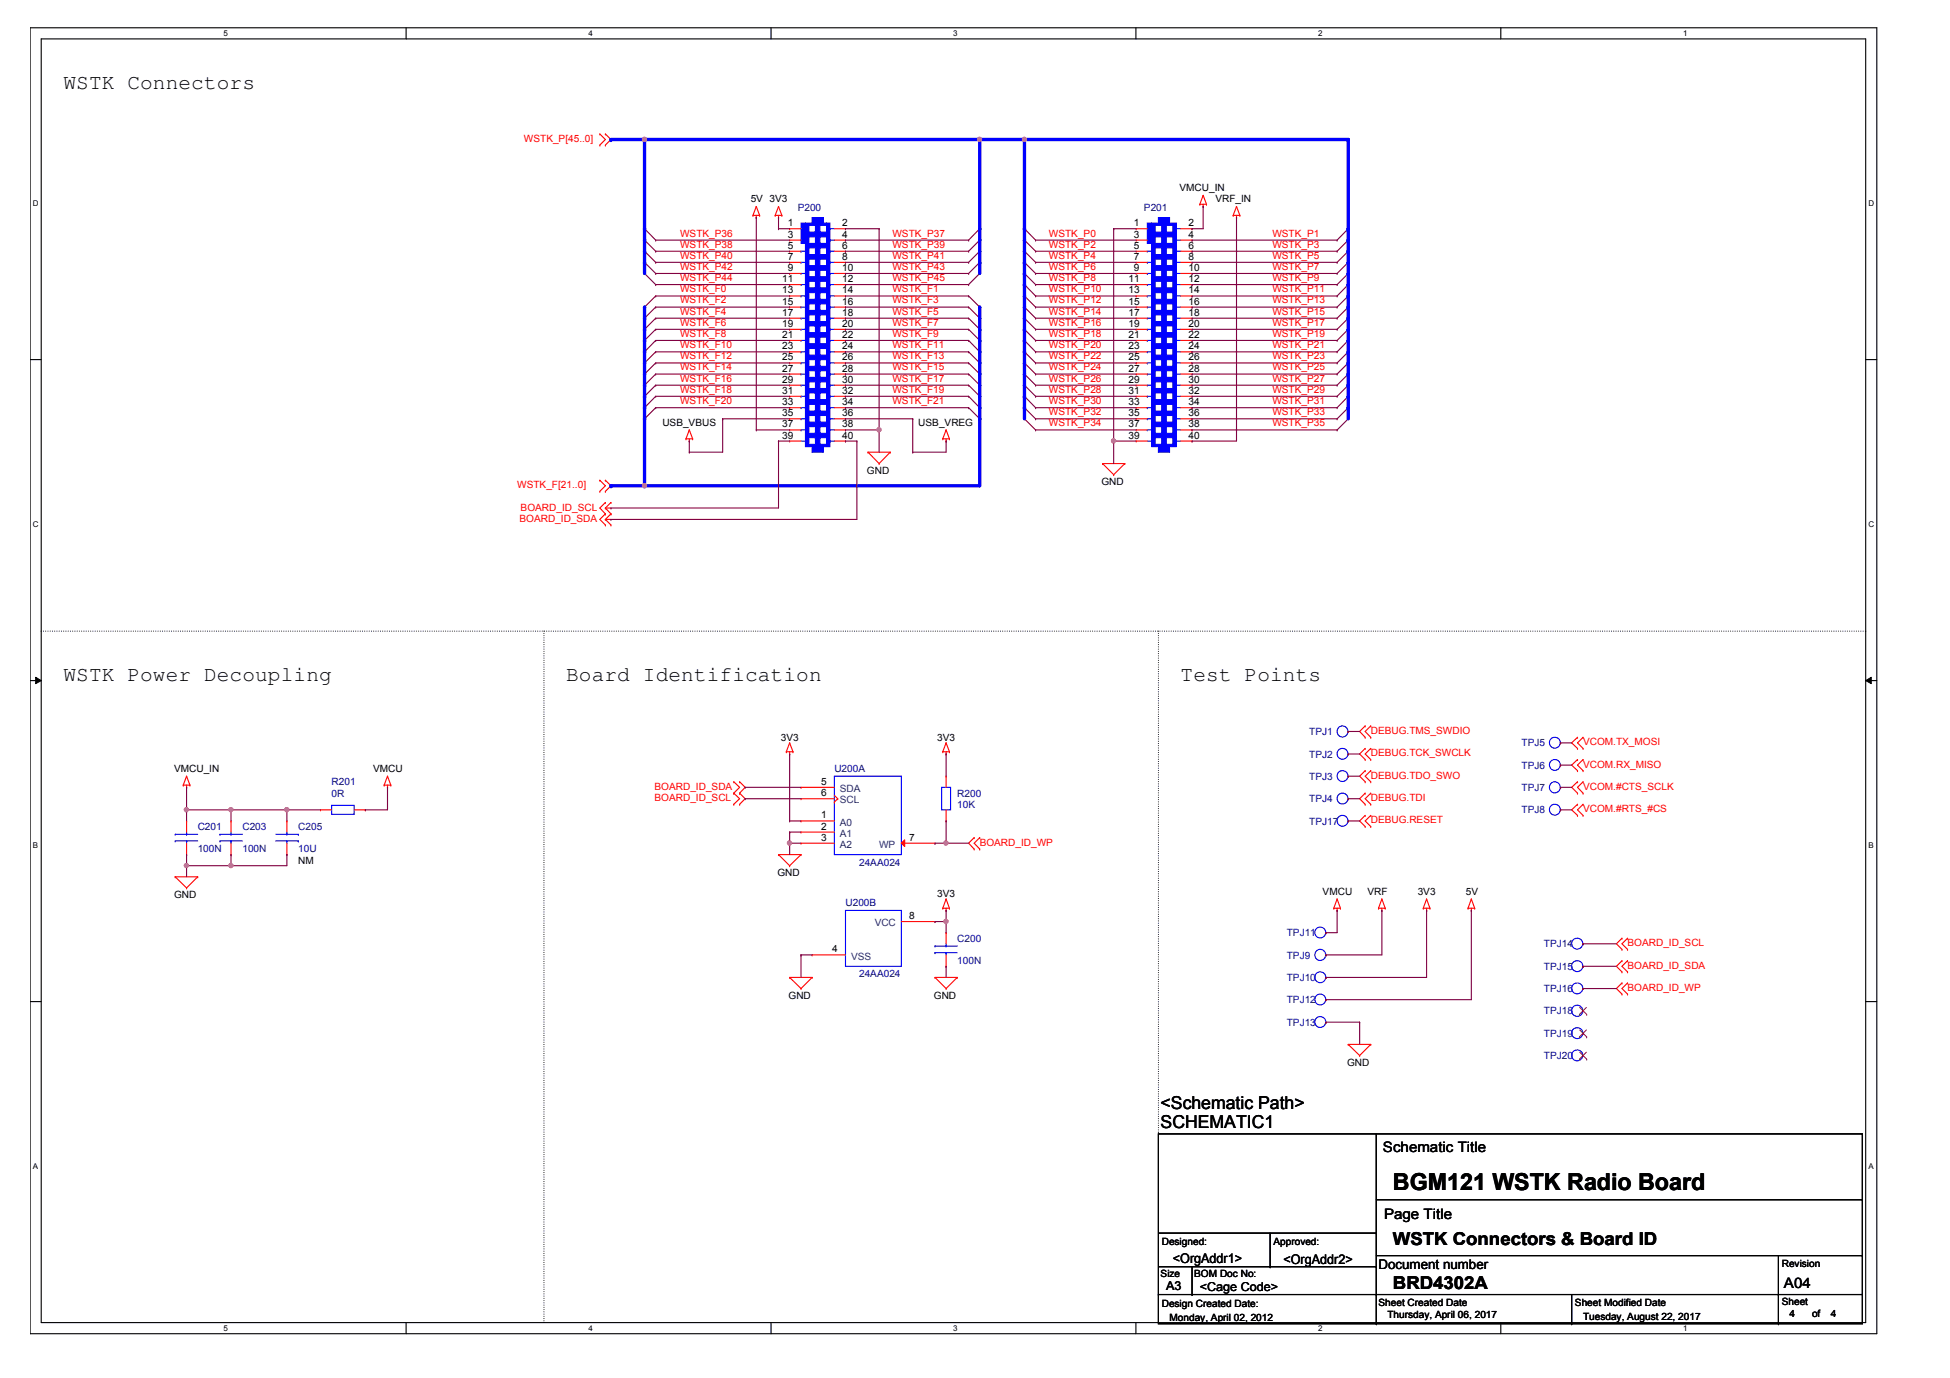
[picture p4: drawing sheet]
<svg xmlns="http://www.w3.org/2000/svg" width="297mm" height="210mm" viewBox="0 0 297 210" stroke-linecap="round" stroke-linejoin="round" font-family="sans-serif">
<defs><g id="words">
<text font-size="3.6" x="212.2" y="181.3">BGM121 WSTK Radio Board</text>
<g font-size="3.2">
<text x="9.7" y="13.6">WSTK Connectors</text>
<text x="9.7" y="103.8">WSTK Power Decoupling</text>
<text x="86.2" y="103.8">Board Identification</text>
<text x="179.8" y="103.8">Test Points</text>
</g>
<g font-size="2.7">
<text x="176.8" y="171.7">SCHEMATIC1</text>
<text x="176.8" y="168.9">&lt;Schematic Path&gt;</text>
<text x="212.2" y="189.7">WSTK Connectors &amp; Board ID</text>
<text x="212.2" y="196.3">BRD4302A</text>
</g>
<g font-size="2.2">
<text x="210.7" y="175.4">Schematic Title</text>
<text x="210.8" y="185.6">Page Title</text>
<text x="271.8" y="196.2">A04</text>
</g>
<g font-size="2">
<text x="178.7" y="192.3">&lt;OrgAddr1&gt;</text>
<text x="195.5" y="192.5">&lt;OrgAddr2&gt;</text>
<text x="210" y="193.3">Document number</text>
</g>
<g font-size="1.9">
<text x="177.6" y="196.5">A3</text>
<text x="182.8" y="196.7">&lt;Cage Code&gt;</text>
</g>
<g font-size="1.5" fill="#f00">
<text x="79.8" y="21.6">WSTK_P[45..0]</text>
<text x="103.6" y="36">WSTK_P36</text>
<text x="103.6" y="37.7">WSTK_P38</text>
<text x="103.6" y="39.4">WSTK_P40</text>
<text x="103.6" y="41.1">WSTK_P42</text>
<text x="135.9" y="36">WSTK_P37</text>
<text x="135.9" y="37.7">WSTK_P39</text>
<text x="135.9" y="39.4">WSTK_P41</text>
<text x="135.9" y="41.1">WSTK_P43</text>
<text x="159.8" y="36">WSTK_P0</text>
<text x="159.8" y="37.7">WSTK_P2</text>
<text x="159.8" y="39.4">WSTK_P4</text>
<text x="159.8" y="41.1">WSTK_P6</text>
<text x="193.8" y="36">WSTK_P1</text>
<text x="193.8" y="37.7">WSTK_P3</text>
<text x="193.8" y="39.4">WSTK_P5</text>
<text x="193.8" y="41.1">WSTK_P7</text>
<text x="103.6" y="44.5">WSTK_F0</text>
<text x="103.6" y="46.2">WSTK_F2</text>
<text x="103.6" y="47.9">WSTK_F4</text>
<text x="103.6" y="42.8">WSTK_P44</text>
<text x="135.9" y="44.5">WSTK_F1</text>
<text x="135.9" y="46.2">WSTK_F3</text>
<text x="135.9" y="47.9">WSTK_F5</text>
<text x="135.9" y="42.8">WSTK_P45</text>
<text x="159.8" y="42.8">WSTK_P8</text>
<text x="159.8" y="44.5">WSTK_P10</text>
<text x="159.8" y="46.2">WSTK_P12</text>
<text x="159.8" y="47.9">WSTK_P14</text>
<text x="193.8" y="42.8">WSTK_P9</text>
<text x="193.8" y="44.5">WSTK_P11</text>
<text x="193.8" y="46.2">WSTK_P13</text>
<text x="193.8" y="47.9">WSTK_P15</text>
<text x="103.6" y="49.6">WSTK_F6</text>
<text x="103.6" y="51.3">WSTK_F8</text>
<text x="103.6" y="53">WSTK_F10</text>
<text x="135.9" y="49.6">WSTK_F7</text>
<text x="135.9" y="51.3">WSTK_F9</text>
<text x="135.9" y="53">WSTK_F11</text>
<text x="159.8" y="49.6">WSTK_P16</text>
<text x="159.8" y="51.3">WSTK_P18</text>
<text x="159.8" y="53">WSTK_P20</text>
<text x="193.8" y="49.6">WSTK_P17</text>
<text x="193.8" y="51.3">WSTK_P19</text>
<text x="193.8" y="53">WSTK_P21</text>
<text x="103.6" y="54.7">WSTK_F12</text>
<text x="103.6" y="56.4">WSTK_F14</text>
<text x="103.6" y="58.1">WSTK_F16</text>
<text x="103.6" y="59.8">WSTK_F18</text>
<text x="135.9" y="54.7">WSTK_F13</text>
<text x="135.9" y="56.4">WSTK_F15</text>
<text x="135.9" y="58.1">WSTK_F17</text>
<text x="135.9" y="59.8">WSTK_F19</text>
<text x="159.8" y="54.7">WSTK_P22</text>
<text x="159.8" y="56.4">WSTK_P24</text>
<text x="159.8" y="58.1">WSTK_P26</text>
<text x="159.8" y="59.8">WSTK_P28</text>
<text x="193.8" y="54.7">WSTK_P23</text>
<text x="193.8" y="56.4">WSTK_P25</text>
<text x="193.8" y="58.1">WSTK_P27</text>
<text x="193.8" y="59.8">WSTK_P29</text>
<text x="103.6" y="61.6">WSTK_F20</text>
<text x="135.9" y="61.6">WSTK_F21</text>
<text x="159.8" y="61.6">WSTK_P30</text>
<text x="159.8" y="63.2">WSTK_P32</text>
<text x="159.8" y="64.9">WSTK_P34</text>
<text x="193.8" y="61.6">WSTK_P31</text>
<text x="193.8" y="63.2">WSTK_P33</text>
<text x="193.8" y="64.9">WSTK_P35</text>
<text x="78.8" y="74.4">WSTK_F[21..0]</text>
<text x="79.3" y="77.8">BOARD_ID_SCL</text>
<text x="79.1" y="79.5">BOARD_ID_SDA</text>
<text x="208.8" y="111.8">DEBUG.TMS_SWDIO</text>
<text x="241.1" y="113.5">VCOM.TX_MOSI</text>
<text x="208.8" y="115.2">DEBUG.TCK_SWCLK</text>
<text x="208.8" y="118.6">DEBUG.TDO_SWO</text>
<text x="241.1" y="116.9">VCOM.RX_MISO</text>
<text x="99.7" y="122">BOARD_ID_SCL</text>
<text x="99.7" y="120.3">BOARD_ID_SDA</text>
<text x="208.8" y="122">DEBUG.TDI</text>
<text x="208.8" y="125.4">DEBUG.RESET</text>
<text x="241.1" y="120.3">VCOM.#CTS_SCLK</text>
<text x="241.1" y="123.7">VCOM.#RTS_#CS</text>
<text x="149.2" y="128.8">BOARD_ID_WP</text>
<text x="247.9" y="144.1">BOARD_ID_SCL</text>
<text x="247.9" y="147.5">BOARD_ID_SDA</text>
<text x="247.9" y="151">BOARD_ID_WP</text>
</g>
<g font-size="1.5">
<text x="179.7" y="29.1">VMCU_IN</text>
<text x="114.4" y="30.8">5V 3V3</text>
<text x="120" y="34.5">1</text>
<text x="128.3" y="34.5">2</text>
<text x="172.7" y="34.5">1</text>
<text x="181" y="34.5">2</text>
<text x="185.1" y="30.8">VRF_IN</text>
<text x="120" y="36.2">3</text>
<text x="120" y="37.9">5</text>
<text x="120" y="39.6">7</text>
<text x="120" y="41.3">9</text>
<text x="128.3" y="36.2">4</text>
<text x="128.3" y="37.9">6</text>
<text x="128.3" y="39.6">8</text>
<text x="128.3" y="41.3">10</text>
<text x="172.7" y="36.2">3</text>
<text x="172.7" y="37.9">5</text>
<text x="172.7" y="39.6">7</text>
<text x="172.7" y="41.3">9</text>
<text x="181" y="36.2">4</text>
<text x="181" y="37.9">6</text>
<text x="181" y="39.6">8</text>
<text x="181" y="41.3">10</text>
<text x="119.1" y="43">11</text>
<text x="119.1" y="44.7">13</text>
<text x="119.1" y="46.4">15</text>
<text x="128.3" y="43">12</text>
<text x="128.3" y="44.7">14</text>
<text x="128.3" y="46.4">16</text>
<text x="171.9" y="43">11</text>
<text x="171.9" y="44.7">13</text>
<text x="171.9" y="46.4">15</text>
<text x="181" y="43">12</text>
<text x="181" y="44.7">14</text>
<text x="181" y="46.4">16</text>
<text x="119.1" y="48.1">17</text>
<text x="119.1" y="49.8">19</text>
<text x="119.1" y="51.5">21</text>
<text x="119.1" y="53.2">23</text>
<text x="128.3" y="48.1">18</text>
<text x="128.3" y="49.8">20</text>
<text x="128.3" y="51.5">22</text>
<text x="128.3" y="53.2">24</text>
<text x="171.9" y="48.1">17</text>
<text x="171.9" y="49.8">19</text>
<text x="171.9" y="51.5">21</text>
<text x="171.9" y="53.2">23</text>
<text x="181" y="48.1">18</text>
<text x="181" y="49.8">20</text>
<text x="181" y="51.5">22</text>
<text x="181" y="53.2">24</text>
<text x="119.1" y="54.9">25</text>
<text x="119.1" y="56.6">27</text>
<text x="119.1" y="58.3">29</text>
<text x="119.1" y="60">31</text>
<text x="128.3" y="54.9">26</text>
<text x="128.3" y="56.6">28</text>
<text x="128.3" y="58.3">30</text>
<text x="128.3" y="60">32</text>
<text x="171.9" y="54.9">25</text>
<text x="171.9" y="56.6">27</text>
<text x="171.9" y="58.3">29</text>
<text x="171.9" y="60">31</text>
<text x="181" y="54.9">26</text>
<text x="181" y="56.6">28</text>
<text x="181" y="58.3">30</text>
<text x="181" y="60">32</text>
<text x="100.9" y="64.9">USB_VBUS</text>
<text x="119.1" y="61.7">33</text>
<text x="119.1" y="63.4">35</text>
<text x="119.1" y="65.1">37</text>
<text x="128.3" y="61.7">34</text>
<text x="128.3" y="63.4">36</text>
<text x="128.3" y="65.1">38</text>
<text x="139.9" y="64.9">USB_VREG</text>
<text x="171.9" y="61.7">33</text>
<text x="171.9" y="63.4">35</text>
<text x="171.9" y="65.1">37</text>
<text x="181" y="61.7">34</text>
<text x="181" y="63.4">36</text>
<text x="181" y="65.1">38</text>
<text x="119.1" y="66.8">39</text>
<text x="128.3" y="66.8">40</text>
<text x="171.9" y="66.8">39</text>
<text x="181" y="66.8">40</text>
<text x="132.1" y="72.2">GND</text>
<text x="167.8" y="73.9">GND</text>
<text x="118.9" y="112.8">3V3</text>
<text x="142.8" y="112.8">3V3</text>
<text x="26.5" y="117.6">VMCU_IN</text>
<text x="56.8" y="117.6">VMCU</text>
<text x="125.1" y="119.5">5</text>
<text x="125.1" y="121.3">6</text>
<text x="125.1" y="124.7">1</text>
<text x="45.4" y="131.6">NM</text>
<text x="125.1" y="126.4">2</text>
<text x="125.1" y="128.1">3</text>
<text x="138.5" y="128.1">7</text>
<text x="26.5" y="136.8">GND</text>
<text x="118.4" y="133.4">GND</text>
<text x="142.8" y="136.7">3V3</text>
<text x="201.5" y="136.3">VMCU</text>
<text x="208.3" y="136.3">VRF</text>
<text x="216" y="136.3">3V3</text>
<text x="223.3" y="136.3">5V</text>
<text x="138.5" y="140">8</text>
<text x="126.8" y="145.1">4</text>
<text x="120.1" y="152.1">GND</text>
<text x="142.3" y="152.1">GND</text>
<text x="205.2" y="162.3">GND</text>
<text x="177" y="189.6">Designed:</text>
<text x="194" y="189.6">Approved:</text>
<text x="176.8" y="194.5">Size</text>
<text x="181.9" y="194.5">BOM Doc No:</text>
<text x="271.4" y="193">Revision</text>
<text x="177" y="199.1">Design Created Date:</text>
<text x="178.2" y="201.2">Monday, April 02, 2012</text>
<text x="210" y="199">Sheet Created Date</text>
<text x="211.3" y="200.8">Thursday, April 06, 2017</text>
<text x="239.9" y="199">Sheet Modified Date</text>
<text x="241.1" y="201">Tuesday, August 22, 2017</text>
<text x="271.4" y="198.8">Sheet</text>
<text x="272.6" y="200.7">4</text>
<text x="276" y="200.7">of</text>
<text x="278.9" y="200.7">4</text>
</g>
<g font-size="1.5" fill="#000080">
<text x="121.5" y="32.2">P200</text>
<text x="174.3" y="32.2">P201</text>
<text x="199.4" y="112">TPJ1</text>
<text x="231.8" y="113.7">TPJ5</text>
<text x="50.5" y="119.6">R201</text>
<text x="127.1" y="117.6">U200A</text>
<text x="199.4" y="118.8">TPJ3</text>
<text x="199.4" y="115.4">TPJ2</text>
<text x="231.8" y="117.1">TPJ6</text>
<text x="50.5" y="121.3">0R</text>
<text x="145.8" y="121.3">R200</text>
<text x="145.8" y="123.1">10K</text>
<text x="199.4" y="122.2">TPJ4</text>
<text x="199.4" y="125.6">TPJ17</text>
<text x="231.8" y="120.5">TPJ7</text>
<text x="231.8" y="123.9">TPJ8</text>
<text x="30.1" y="126.4">C201</text>
<text x="30.1" y="129.8">100N</text>
<text x="36.9" y="126.4">C203</text>
<text x="36.9" y="129.8">100N</text>
<text x="45.4" y="126.4">C205</text>
<text x="45.4" y="129.8">10U</text>
<text x="130.9" y="131.9">24AA024</text>
<text x="128.8" y="138">U200B</text>
<text x="145.8" y="143.5">C200</text>
<text x="196" y="142.6">TPJ11</text>
<text x="130.9" y="148.8">24AA024</text>
<text x="145.8" y="146.9">100N</text>
<text x="196" y="146">TPJ9</text>
<text x="196" y="149.4">TPJ10</text>
<text x="235.2" y="147.7">TPJ15</text>
<text x="235.2" y="144.3">TPJ14</text>
<text x="196" y="152.8">TPJ12</text>
<text x="235.2" y="151.1">TPJ16</text>
<text x="235.2" y="154.5">TPJ18</text>
<text x="196" y="156.3">TPJ13</text>
<text x="235.2" y="161.3">TPJ20</text>
<text x="235.2" y="157.9">TPJ19</text>
</g>
<g font-size="1.5" fill="#004080">
<text x="127.9" y="120.6">SDA</text>
<text x="127.9" y="122.4">SCL</text>
<text x="127.9" y="125.8">A0</text>
<text x="127.9" y="127.5">A1</text>
<text x="127.9" y="129.2">A2</text>
<text x="133.9" y="129.2">WP</text>
<text x="133.2" y="141.1">VCC</text>
<text x="129.6" y="146.2">VSS</text>
</g>
<g font-size="1.2">
<text x="34" y="5.5">5</text>
<text x="89.6" y="5.5">4</text>
<text x="145.2" y="5.5">3</text>
<text x="200.8" y="5.5">2</text>
<text x="256.4" y="5.5">1</text>
<text x="5" y="31.5">D</text>
<text x="284.6" y="31.5">D</text>
<text x="5" y="80.3">C</text>
<text x="284.6" y="80.3">C</text>
<text x="5" y="129.2">B</text>
<text x="284.6" y="129.2">B</text>
<text x="5" y="178.1">A</text>
<text x="284.6" y="178.1">A</text>
<text x="34" y="202.7">5</text>
<text x="89.6" y="202.7">4</text>
<text x="145.2" y="202.7">3</text>
<text x="200.8" y="202.7">2</text>
<text x="256.4" y="202.7">1</text>
</g>
</g></defs>
<path d="M4.6 4.2h281.3v199h-281.3zM6.3 5.9h277.9v195.6h-277.9z" fill="none" stroke="#000" stroke-width=".17"/>
<g fill="#fff">
<path d="M34 4.4h.7v1.4h-.7z"/>
<path d="M34 201.6h.7v1.4h-.7z"/>
</g>
<path d="M61.9 4.2v1.7M61.9 201.5v1.7" fill="none" stroke="#000" stroke-width=".17"/>
<g fill="#fff">
<path d="M89.6 4.4h.7v1.4h-.7z"/>
<path d="M89.6 201.6h.7v1.4h-.7z"/>
</g>
<path d="M117.4 4.2v1.7M117.4 201.5v1.7" fill="none" stroke="#000" stroke-width=".17"/>
<g fill="#fff">
<path d="M145.2 4.4h.7v1.4h-.7z"/>
<path d="M145.2 201.6h.7v1.4h-.7z"/>
</g>
<path d="M173 4.2v1.7M173 201.5v1.7" fill="none" stroke="#000" stroke-width=".17"/>
<g fill="#fff">
<path d="M200.8 4.4h.6v1.4h-.6z"/>
<path d="M200.8 201.6h.6v1.4h-.6z"/>
</g>
<path d="M228.6 4.2v1.7M228.6 201.5v1.7" fill="none" stroke="#000" stroke-width=".17"/>
<g fill="#fff">
<path d="M256.4 4.4h.6v1.4h-.6z"/>
<path d="M256.4 201.6h.6v1.4h-.6z"/>
<path d="M5 30.4h.9v1.3h-.9z"/>
<path d="M284.6 30.4h.9v1.3h-.9z"/>
<path d="M5 79.2h.9v1.4h-.9z"/>
<path d="M284.6 79.2h.9v1.4h-.9z"/>
</g>
<path d="M4.6 54.8h1.7M284.2 54.8h1.7" fill="none" stroke="#000" stroke-width=".17"/>
<g fill="#fff">
<path d="M5 128.1h.8v1.4h-.8z"/>
<path d="M284.6 128.1h.8v1.4h-.8z"/>
</g>
<path d="M4.6 103.7h1.7M284.2 103.7h1.7" fill="none" stroke="#000" stroke-width=".17"/>
<path d="M5.4 103.2l.9 .5-.9 .4zM284.2 103.7l.8-.5v.9z" fill="#000"/>
<path d="M5.4 103.2l.9 .5-.9 .4zM284.2 103.7l.8-.5v.9z" fill="none" stroke="#000" stroke-width=".15"/>
<g fill="#fff">
<path d="M5 177h.8v1.3h-.8z"/>
<path d="M284.6 177h.8v1.3h-.8z"/>
</g>
<g fill="none" stroke="#000" stroke-width=".17">
<path d="M4.6 152.6h1.7M284.2 152.6h1.7M176.5 172.7h107.2v28.9h-107.2zM209.6 172.7v28.9M176.5 197.2h.1M176.5 197.2h107.2M176.5 193h33.1M176.5 187.8h33.1M181.6 197.2h.1M181.6 193v4.2M193.5 193h.1M193.5 187.8v5.2"/>
<path d="M209.6 197.2h.1M209.6 193h.1M209.6 187.8h.1M209.6 182.8h74.1M209.6 191.3h74.1M239.4 197.2v4.4M270.9 197.2h.1M270.9 191.3v10.3M283.7 182.8h.1M283.7 191.3h.1M209.6 201.6h.1M239.4 201.6h.1"/>
<path d="M270.9 201.6h.1"/>
</g>
<path d="M6.3 96.1h277.9M82.9 96.1v105.4M176.5 96.1v76.5M284.2 96.1h.1M176.5 172.6h.1M82.9 201.5h.1" fill="none" stroke="#000" stroke-width=".17" stroke-dasharray="0 .3"/>
<g fill="none" stroke="#f00" stroke-width=".17">
<path d="M91.4 20.4h.1M91.4 22.1h.1M91.4 20.4l.8 .9-.8 .8M92.2 20.4h.1M92.2 22.1h.1M92.2 20.4l.9 .9-.9 .8M114.7 32.8h.1M114.7 32.8h1M115.2 33.1h.1M115.2 31.5h.1M115.2 32.8v.3M115.2 31.5l-.5 1.3"/>
<path d="M115.2 31.5l.5 1.3M115.7 32.8h.1M118.1 32.8h.1M118.1 32.8h1M118.6 33.1h.1M118.6 31.5h.1M118.6 32.8v.3M118.6 31.5l-.5 1.3M118.6 31.5l.5 1.3M119.1 32.8h.1M182.8 31.1h.1M182.8 31.1h1"/>
<path d="M183.3 31.5h.1M183.3 29.8h.1M183.3 31.1v.4M183.3 29.8l-.5 1.3M183.3 29.8l.5 1.3M183.8 31.1h.1M187.8 32.8h.1M187.8 32.8h1.1M188.4 33.1h.1M188.4 31.5h.1M188.4 32.8v.3M188.4 31.5l-.6 1.3"/>
<path d="M188.4 31.5l.5 1.3M188.9 32.8h.1M91.4 73.2h.1M91.4 74.8h.1M91.4 73.2l.8 .8-.8 .8M92.2 78.3h.1M92.2 76.5h.1M92.2 77.4h.1M92.2 80h.1M92.2 79.1h.1M92.2 73.2h.1M92.2 74.8h.1"/>
<path d="M92.2 76.5l-.8 .9 .8 .9M92.2 77.4l.9 .9M92.2 77.4h.9M92.2 78.3l-.8 .8 .8 .9M92.2 79.1l.9 .9M92.2 79.1h.9M92.2 73.2l.9 .8-.9 .8M93.1 78.3h.1M93.1 76.5h.1M93.1 80h.1M93.1 76.5l-.9 .9M93.1 78.3l-.9 .8"/>
<path d="M104.5 66.8h.1M104.5 66.8h1M105 67.2h.1M105 65.5h.1M105 66.8v.4M105 65.5l-.5 1.3M105 65.5l.5 1.3M105.5 66.8h.1M132.2 68.9h.1M132.2 68.9h3.4M132.2 68.9l1.7 1.7M133.9 70.6h.1"/>
<path d="M135.6 68.9h.1M135.6 68.9l-1.7 1.7M143.6 66.8h.1M143.6 66.8h1M144.1 67.2h.1M144.1 65.5h.1M144.1 66.8v.4M144.1 65.5l-.5 1.3M144.1 65.5l.5 1.3M144.6 66.8h.1M168 70.6h.1M168 70.6h3.3"/>
<path d="M168 70.6l1.6 1.7M169.6 72.3h.1M171.3 70.6h.1M171.3 70.6l-1.7 1.7M27.9 119.6h.1M27.9 119.6h1M28.4 119.9h.1M28.4 118.2h.1M28.4 119.6v.3M28.4 118.2l-.5 1.4M28.4 118.2l.5 1.4M28.9 119.6h.1"/>
<path d="M58.5 119.6h.1M58.5 119.6h1M59 119.9h.1M59 118.2h.1M59 119.6v.3M59 118.2l-.5 1.4M59 118.2l.5 1.4M59.5 119.6h.1M111.8 119.1h.1M111.8 119.1l.9 .8-.9 .9M112.7 119.1h.1M112.7 119.1l.8 .8-.8 .9"/>
<path d="M119.8 114.5h.1M119.8 114.5h1M120.3 114.8h.1M120.3 113.2h.1M120.3 114.5v.3M120.3 113.2l-.5 1.3M120.3 113.2l.5 1.3M120.8 114.5h.1M143.6 114.5h.1M143.6 114.5h1M144.1 114.8h.1M144.1 113.2h.1"/>
<path d="M144.1 114.5v.3M144.1 113.2l-.5 1.3M144.1 113.2l.5 1.3M144.6 114.5h.1M208 115.7h.1M208 114h.1M208 119.1h.1M208 117.4h.1M208 112.3h.1M208 110.6h.1M208 114l-.9 .8 .9 .9M208 117.4l-.9 .8 .9 .9"/>
<path d="M208 110.6l-.9 .8 .9 .9M208.8 115.7h.1M208.8 114h.1M208.8 119.1h.1M208.8 117.4h.1M208.8 112.3h.1M208.8 110.6h.1M208.8 114l-.8 .8 .8 .9M208.8 117.4l-.8 .8 .8 .9M208.8 110.6l-.8 .8 .8 .9M240.3 114h.1M240.3 112.3h.1"/>
<path d="M240.3 117.4h.1M240.3 115.7h.1M240.3 119.1h.1M240.3 112.3l-.9 .9 .9 .8M240.3 115.7l-.9 .8 .9 .9M240.3 119.1l-.9 .8 .9 .9M241.1 114h.1M241.1 112.3h.1M241.1 117.4h.1M241.1 115.7h.1M241.1 119.1h.1M241.1 112.3l-.8 .9 .8 .8"/>
<path d="M241.1 115.7l-.8 .8 .8 .9M241.1 119.1l-.8 .8 .8 .9M26.7 133.6h.1M26.7 133.6h3.4M26.7 133.6l1.7 1.7M28.4 135.3h.1M30.1 133.6h.1M30.1 133.6l-1.7 1.7M111.8 120.8h.1M111.8 122.5h.1M111.8 120.8l.9 .9-.9 .8M112.7 120.8h.1"/>
<path d="M112.7 122.5h.1M112.7 120.8l.8 .9-.8 .8M118.6 130.2h.1M118.6 130.2h3.4M118.6 130.2l1.7 1.7M120.3 131.9h.1M122 130.2h.1M122 130.2l-1.7 1.7M143.6 138.3h.1M143.6 138.3h1M144.1 138.7h.1M144.1 136.9h.1"/>
<path d="M144.1 138.3v.4M144.1 136.9l-.5 1.4M144.1 136.9l.5 1.4M144.6 138.3h.1M148.4 129.3h.1M148.4 127.6h.1M148.4 127.6l-.9 .8 .9 .9M149.2 129.3h.1M149.2 127.6h.1M149.2 127.6l-.8 .8 .8 .9M203.2 138.3h.1M203.2 138.3h1"/>
<path d="M203.7 138.7h.1M203.7 136.9h.1M203.7 138.3v.4M203.7 136.9l-.5 1.4M203.7 136.9l.5 1.4M204.2 138.3h.1M208 122.5h.1M208 120.8h.1M208 125.9h.1M208 124.2h.1M208 120.8l-.9 .9 .9 .8M208 124.2l-.9 .9 .9 .8"/>
<path d="M208.8 122.5h.1M208.8 120.8h.1M208.8 125.9h.1M208.8 124.2h.1M208.8 120.8l-.8 .9 .8 .8M208.8 124.2l-.8 .9 .8 .8M210 138.3h.1M210 138.3h1M210.5 138.7h.1M210.5 136.9h.1M210.5 138.3v.4M210.5 136.9l-.5 1.4"/>
<path d="M210.5 136.9l.5 1.4M211 138.3h.1M216.8 138.3h.1M216.8 138.3h1M217.3 138.7h.1M217.3 136.9h.1M217.3 138.3v.4M217.3 136.9l-.5 1.4M217.3 136.9l.5 1.4M217.8 138.3h.1M223.6 138.3h.1M223.6 138.3h1"/>
<path d="M224.1 138.7h.1M224.1 136.9h.1M224.1 138.3v.4M224.1 136.9l-.5 1.4M224.1 136.9l.5 1.4M224.6 138.3h.1M240.3 120.8h.1M240.3 124.2h.1M240.3 122.5h.1M240.3 122.5l-.9 .9 .9 .8M241.1 120.8h.1M241.1 124.2h.1"/>
<path d="M241.1 122.5h.1M241.1 122.5l-.8 .9 .8 .8M120.3 148.9h.1M120.3 148.9h3.4M120.3 148.9l1.7 1.7M122 150.6h.1M123.7 148.9h.1M123.7 148.9l-1.7 1.7M142.4 148.9h.1M142.4 148.9h3.4M142.4 148.9l1.7 1.7M144.1 150.6h.1"/>
<path d="M145.8 148.9h.1M145.8 148.9l-1.7 1.7M202 152.3h.1M205.4 159.1h.1M205.4 159.1h3.4M205.4 159.1l1.7 1.7M208.8 159.1h.1M208.8 159.1l-1.7 1.7M247.1 144.6h.1M247.1 142.9h.1M247.1 148h.1M247.1 146.3h.1"/>
<path d="M247.1 151.4h.1M247.1 149.7h.1M247.1 142.9l-.9 .9 .9 .8M247.1 146.3l-.9 .9 .9 .8M247.1 149.7l-.9 .9 .9 .8M247.9 144.6h.1M247.9 142.9h.1M247.9 148h.1M247.9 146.3h.1M247.9 151.4h.1M247.9 149.7h.1M247.9 142.9l-.8 .9 .8 .8"/>
<path d="M247.9 146.3l-.8 .9 .8 .8M247.9 149.7l-.8 .9 .8 .8M207.1 160.8h.1"/>
</g>
<g fill="none" stroke="#800040" stroke-width=".17">
<path d="M98.2 34.8h.1M98.2 36.6h.1M98.2 38.3h.1M98.2 40h.1M98.2 34.8l1.7 1.8M98.2 36.6l1.7 1.7M98.2 38.3l1.7 1.7M98.2 40l1.7 1.7M147.5 38.3h.1M147.5 40h.1M147.5 36.6h.1M149.2 36.6l-1.7 1.7"/>
<path d="M149.2 38.3l-1.7 1.7M149.2 40l-1.7 1.7M149.2 34.8l-1.7 1.8M156.1 34.8h.1M156.1 36.6h.1M156.1 38.3h.1M156.1 40h.1M156.1 34.8l1.6 1.8M156.1 36.6l1.6 1.7M156.1 38.3l1.6 1.7M156.1 40l1.6 1.7M203.7 36.6h.1"/>
<path d="M203.7 38.3h.1M203.7 40h.1M205.4 34.8l-1.7 1.8M205.4 36.6l-1.7 1.7M205.4 38.3l-1.7 1.7M205.4 40l-1.7 1.7M98.2 41.7h.1M98.2 46.8h.1M98.2 48.5h.1M98.2 50.2h.1M98.2 51.9h.1M98.2 53.6h.1"/>
<path d="M98.2 55.3h.1M98.2 57h.1M98.2 58.7h.1M98.2 41.7l1.7 1.6M99.9 45.1l-1.7 1.7M99.9 46.8l-1.7 1.7M99.9 48.5l-1.7 1.7M99.9 50.2l-1.7 1.7M99.9 51.9l-1.7 1.7M99.9 53.6l-1.7 1.7M99.9 55.3l-1.7 1.7M99.9 57l-1.7 1.7"/>
<path d="M99.9 58.7l-1.7 1.7M147.5 41.7h.1M147.5 43.3h.1M147.5 45.1h.1M147.5 46.8h.1M147.5 48.5h.1M147.5 50.2h.1M147.5 51.9h.1M147.5 53.6h.1M147.5 55.3h.1M147.5 57h.1M147.5 58.7h.1"/>
<path d="M147.5 45.1l1.7 1.7M147.5 46.8l1.7 1.7M147.5 48.5l1.7 1.7M147.5 50.2l1.7 1.7M147.5 53.6l1.7 1.7M147.5 51.9l1.7 1.7M147.5 55.3l1.7 1.7M147.5 57l1.7 1.7M147.5 58.7l1.7 1.7M149.2 41.7l-1.7 1.6M156.1 41.7h.1M156.1 43.3h.1"/>
<path d="M156.1 45.1h.1M156.1 46.8h.1M156.1 48.5h.1M156.1 50.2h.1M156.1 51.9h.1M156.1 53.6h.1M156.1 55.3h.1M156.1 57h.1M156.1 58.7h.1M156.1 41.7l1.6 1.6M156.1 43.3l1.6 1.8M156.1 45.1l1.6 1.7"/>
<path d="M156.1 46.8l1.6 1.7M156.1 48.5l1.6 1.7M156.1 50.2l1.6 1.7M156.1 51.9l1.6 1.7M156.1 53.6l1.6 1.7M156.1 55.3l1.6 1.7M156.1 57l1.6 1.7M156.1 58.7l1.6 1.7M203.7 41.7h.1M203.7 43.3h.1M203.7 45.1h.1M203.7 46.8h.1"/>
<path d="M203.7 48.5h.1M203.7 50.2h.1M203.7 51.9h.1M203.7 53.6h.1M203.7 55.3h.1M203.7 57h.1M203.7 58.7h.1M205.4 41.7l-1.7 1.6M205.4 43.3l-1.7 1.8M205.4 45.1l-1.7 1.7M205.4 46.8l-1.7 1.7M205.4 48.5l-1.7 1.7"/>
<path d="M205.4 50.2l-1.7 1.7M205.4 51.9l-1.7 1.7M205.4 53.6l-1.7 1.7M205.4 55.3l-1.7 1.7M205.4 57l-1.7 1.7M205.4 58.7l-1.7 1.7M98.2 60.4h.1M98.2 62.1h.1M98.2 63.8h.1M99.9 60.4l-1.7 1.7M99.9 62.1l-1.7 1.7M147.5 60.4h.1"/>
<path d="M147.5 62.1h.1M147.5 60.4l1.7 1.7M147.5 62.1l1.7 1.7M156.1 60.4h.1M156.1 62.1h.1M156.1 63.8h.1M156.1 60.4l1.6 1.7M156.1 62.1l1.6 1.7M156.1 63.8l1.6 1.7M203.7 60.4h.1M203.7 62.1h.1M203.7 63.8h.1"/>
<path d="M203.7 65.5h.1M205.4 60.4l-1.7 1.7M205.4 62.1l-1.7 1.7M205.4 63.8l-1.7 1.7"/>
</g>
<circle cx="201.1" cy="152.2" r=".83" fill="none" stroke="#00f" stroke-width=".17"/>
<path d="M125.9 34h.5v34h-.5z" fill-rule="evenodd" fill="#00f"/>
<path d="M125.9 34h.5v34h-.5z" fill="none" stroke="#00f" stroke-width=".17"/>
<path d="M122.7 34h.5v34h-.5z" fill-rule="evenodd" fill="#00f"/>
<path d="M122.7 34h.5v34h-.5z" fill="none" stroke="#00f" stroke-width=".17"/>
<path d="M124.6 64.6h1.3v.4h-1v1h1v.3h-1.3z" fill-rule="evenodd" fill="#00f"/>
<path d="M124.6 64.6h1.3v.4h-1v1h1v.3h-1.3z" fill="none" stroke="#00f" stroke-width=".17"/>
<path d="M124.6 66.3h1.3v.4h-1v1h1v.3h-1.3z" fill-rule="evenodd" fill="#00f"/>
<path d="M124.6 66.3h1.3v.4h-1v1h1v.3h-1.3z" fill="none" stroke="#00f" stroke-width=".17"/>
<path d="M123.7 68h1.7v.9h-1.7z" fill-rule="evenodd" fill="#00f"/>
<path d="M123.7 68h1.7v.9h-1.7z" fill="none" stroke="#00f" stroke-width=".17"/>
<path d="M123.2 66.3h1.4v1.7h-1.4v-.3h1v-1h-1z" fill-rule="evenodd" fill="#00f"/>
<path d="M123.2 66.3h1.4v1.7h-1.4v-.3h1v-1h-1z" fill="none" stroke="#00f" stroke-width=".17"/>
<path d="M123.2 64.6h1.4v1.7h-1.4v-.3h1v-1h-1z" fill-rule="evenodd" fill="#00f"/>
<path d="M123.2 64.6h1.4v1.7h-1.4v-.3h1v-1h-1z" fill="none" stroke="#00f" stroke-width=".17"/>
<path d="M123.2 62.9h1.4v1.7h-1.4v-.3h1v-1h-1z" fill-rule="evenodd" fill="#00f"/>
<path d="M123.2 62.9h1.4v1.7h-1.4v-.3h1v-1h-1z" fill="none" stroke="#00f" stroke-width=".17"/>
<path d="M124.6 62.9h1.3v.4h-1v1h1v.3h-1.3z" fill-rule="evenodd" fill="#00f"/>
<path d="M124.6 62.9h1.3v.4h-1v1h1v.3h-1.3z" fill="none" stroke="#00f" stroke-width=".17"/>
<path d="M123.2 61.3h1.4v1.6h-1.4v-.3h1v-1h-1z" fill-rule="evenodd" fill="#00f"/>
<path d="M123.2 61.3h1.4v1.6h-1.4v-.3h1v-1h-1z" fill="none" stroke="#00f" stroke-width=".17"/>
<path d="M124.6 61.3h1.3v.3h-1v1h1v.3h-1.3z" fill-rule="evenodd" fill="#00f"/>
<path d="M124.6 61.3h1.3v.3h-1v1h1v.3h-1.3z" fill="none" stroke="#00f" stroke-width=".17"/>
<path d="M123.2 59.5h1.4v1.8h-1.4v-.4h1v-1h-1z" fill-rule="evenodd" fill="#00f"/>
<path d="M123.2 59.5h1.4v1.8h-1.4v-.4h1v-1h-1z" fill="none" stroke="#00f" stroke-width=".17"/>
<path d="M124.6 59.5h1.3v.4h-1v1h1v.4h-1.3z" fill-rule="evenodd" fill="#00f"/>
<path d="M124.6 59.5h1.3v.4h-1v1h1v.4h-1.3z" fill="none" stroke="#00f" stroke-width=".17"/>
<path d="M123.2 57.8h1.4v1.7h-1.4v-.3h1v-1h-1z" fill-rule="evenodd" fill="#00f"/>
<path d="M123.2 57.8h1.4v1.7h-1.4v-.3h1v-1h-1z" fill="none" stroke="#00f" stroke-width=".17"/>
<path d="M124.6 57.8h1.3v.4h-1v1h1v.3h-1.3z" fill-rule="evenodd" fill="#00f"/>
<path d="M124.6 57.8h1.3v.4h-1v1h1v.3h-1.3z" fill="none" stroke="#00f" stroke-width=".17"/>
<path d="M123.2 51h1.4v1.7h-1.4v-.3h1v-1.1h-1z" fill-rule="evenodd" fill="#00f"/>
<path d="M123.2 51h1.4v1.7h-1.4v-.3h1v-1.1h-1z" fill="none" stroke="#00f" stroke-width=".17"/>
<path d="M124.6 51h1.3v.3h-1v1.1h1v.3h-1.3z" fill-rule="evenodd" fill="#00f"/>
<path d="M124.6 51h1.3v.3h-1v1.1h1v.3h-1.3z" fill="none" stroke="#00f" stroke-width=".17"/>
<path d="M123.2 56.1h1.4v1.7h-1.4v-.3h1v-1h-1z" fill-rule="evenodd" fill="#00f"/>
<path d="M123.2 56.1h1.4v1.7h-1.4v-.3h1v-1h-1z" fill="none" stroke="#00f" stroke-width=".17"/>
<path d="M124.6 56.1h1.3v.4h-1v1h1v.3h-1.3z" fill-rule="evenodd" fill="#00f"/>
<path d="M124.6 56.1h1.3v.4h-1v1h1v.3h-1.3z" fill="none" stroke="#00f" stroke-width=".17"/>
<path d="M123.2 54.4h1.4v1.7h-1.4v-.3h1v-1h-1z" fill-rule="evenodd" fill="#00f"/>
<path d="M123.2 54.4h1.4v1.7h-1.4v-.3h1v-1h-1z" fill="none" stroke="#00f" stroke-width=".17"/>
<path d="M124.6 52.7h1.3v.4h-1v1h1v.3h-1.3z" fill-rule="evenodd" fill="#00f"/>
<path d="M124.6 52.7h1.3v.4h-1v1h1v.3h-1.3z" fill="none" stroke="#00f" stroke-width=".17"/>
<path d="M123.2 52.7h1.4v1.7h-1.4v-.3h1v-1h-1z" fill-rule="evenodd" fill="#00f"/>
<path d="M123.2 52.7h1.4v1.7h-1.4v-.3h1v-1h-1z" fill="none" stroke="#00f" stroke-width=".17"/>
<path d="M124.6 54.4h1.3v.4h-1v1h1v.3h-1.3z" fill-rule="evenodd" fill="#00f"/>
<path d="M124.6 54.4h1.3v.4h-1v1h1v.3h-1.3z" fill="none" stroke="#00f" stroke-width=".17"/>
<path d="M123.2 44.2h1.4v1.7h-1.4v-.3h1v-1h-1z" fill-rule="evenodd" fill="#00f"/>
<path d="M123.2 44.2h1.4v1.7h-1.4v-.3h1v-1h-1z" fill="none" stroke="#00f" stroke-width=".17"/>
<path d="M124.6 44.2h1.3v.4h-1v1h1v.3h-1.3z" fill-rule="evenodd" fill="#00f"/>
<path d="M124.6 44.2h1.3v.4h-1v1h1v.3h-1.3z" fill="none" stroke="#00f" stroke-width=".17"/>
<path d="M123.2 49.3h1.4v1.7h-1.4v-.3h1v-1h-1z" fill-rule="evenodd" fill="#00f"/>
<path d="M123.2 49.3h1.4v1.7h-1.4v-.3h1v-1h-1z" fill="none" stroke="#00f" stroke-width=".17"/>
<path d="M124.6 49.3h1.3v.4h-1v1h1v.3h-1.3z" fill-rule="evenodd" fill="#00f"/>
<path d="M124.6 49.3h1.3v.4h-1v1h1v.3h-1.3z" fill="none" stroke="#00f" stroke-width=".17"/>
<path d="M123.2 47.6h1.4v1.7h-1.4v-.3h1v-1h-1z" fill-rule="evenodd" fill="#00f"/>
<path d="M123.2 47.6h1.4v1.7h-1.4v-.3h1v-1h-1z" fill="none" stroke="#00f" stroke-width=".17"/>
<path d="M124.6 45.9h1.3v.4h-1v1h1v.3h-1.3z" fill-rule="evenodd" fill="#00f"/>
<path d="M124.6 45.9h1.3v.4h-1v1h1v.3h-1.3z" fill="none" stroke="#00f" stroke-width=".17"/>
<path d="M123.2 45.9h1.4v1.7h-1.4v-.3h1v-1h-1z" fill-rule="evenodd" fill="#00f"/>
<path d="M123.2 45.9h1.4v1.7h-1.4v-.3h1v-1h-1z" fill="none" stroke="#00f" stroke-width=".17"/>
<path d="M124.6 47.6h1.3v.4h-1v1h1v.3h-1.3z" fill-rule="evenodd" fill="#00f"/>
<path d="M124.6 47.6h1.3v.4h-1v1h1v.3h-1.3z" fill="none" stroke="#00f" stroke-width=".17"/>
<path d="M123.2 37.4h1.4v1.7h-1.4v-.3h1v-1h-1z" fill-rule="evenodd" fill="#00f"/>
<path d="M123.2 37.4h1.4v1.7h-1.4v-.3h1v-1h-1z" fill="none" stroke="#00f" stroke-width=".17"/>
<path d="M124.6 37.4h1.3v.4h-1v1h1v.3h-1.3z" fill-rule="evenodd" fill="#00f"/>
<path d="M124.6 37.4h1.3v.4h-1v1h1v.3h-1.3z" fill="none" stroke="#00f" stroke-width=".17"/>
<path d="M123.2 42.5h1.4v1.7h-1.4v-.3h1v-1.1h-1z" fill-rule="evenodd" fill="#00f"/>
<path d="M123.2 42.5h1.4v1.7h-1.4v-.3h1v-1.1h-1z" fill="none" stroke="#00f" stroke-width=".17"/>
<path d="M124.6 42.5h1.3v.3h-1v1.1h1v.3h-1.3z" fill-rule="evenodd" fill="#00f"/>
<path d="M124.6 42.5h1.3v.3h-1v1.1h1v.3h-1.3z" fill="none" stroke="#00f" stroke-width=".17"/>
<path d="M123.2 40.8h1.4v1.7h-1.4v-.3h1v-1.1h-1z" fill-rule="evenodd" fill="#00f"/>
<path d="M123.2 40.8h1.4v1.7h-1.4v-.3h1v-1.1h-1z" fill="none" stroke="#00f" stroke-width=".17"/>
<path d="M124.6 39.1h1.3v.4h-1v1h1v.3h-1.3z" fill-rule="evenodd" fill="#00f"/>
<path d="M124.6 39.1h1.3v.4h-1v1h1v.3h-1.3z" fill="none" stroke="#00f" stroke-width=".17"/>
<path d="M123.2 39.1h1.4v1.7h-1.4v-.3h1v-1h-1z" fill-rule="evenodd" fill="#00f"/>
<path d="M123.2 39.1h1.4v1.7h-1.4v-.3h1v-1h-1z" fill="none" stroke="#00f" stroke-width=".17"/>
<path d="M124.6 40.8h1.3v.3h-1v1.1h1v.3h-1.3z" fill-rule="evenodd" fill="#00f"/>
<path d="M124.6 40.8h1.3v.3h-1v1.1h1v.3h-1.3z" fill="none" stroke="#00f" stroke-width=".17"/>
<path d="M124.6 35.7h1.3v.4h-1v1h1v.3h-1.3z" fill-rule="evenodd" fill="#00f"/>
<path d="M124.6 35.7h1.3v.4h-1v1h1v.3h-1.3z" fill="none" stroke="#00f" stroke-width=".17"/>
<path d="M123.2 35.7h1.4v1.7h-1.4v-.3h1v-1h-1z" fill-rule="evenodd" fill="#00f"/>
<path d="M123.2 35.7h1.4v1.7h-1.4v-.3h1v-1h-1z" fill="none" stroke="#00f" stroke-width=".17"/>
<path d="M124.6 34h1.3v.3h-1v1h1v.4h-1.3z" fill-rule="evenodd" fill="#00f"/>
<path d="M124.6 34h1.3v.3h-1v1h1v.4h-1.3z" fill="none" stroke="#00f" stroke-width=".17"/>
<path d="M123.2 34h1.4v1.7h-1.4v-.4h1v-1h-1z" fill-rule="evenodd" fill="#00f"/>
<path d="M123.2 34h1.4v1.7h-1.4v-.4h1v-1h-1z" fill="none" stroke="#00f" stroke-width=".17"/>
<path d="M123.7 33.1h1.7v.9h-1.7z" fill-rule="evenodd" fill="#00f"/>
<path d="M123.7 33.1h1.7v.9h-1.7z" fill="none" stroke="#00f" stroke-width=".17"/>
<path d="M122 34h.7v3.1h-.7z" fill-rule="evenodd" fill="#00f"/>
<g fill="none" stroke="#00f" stroke-width=".17">
<path d="M122 34h.7v3.1h-.7zM122 40h.1M122 38.3h.1M122 40h.7M122 38.3h.7M126.4 40h.1M126.4 38.3h.1M126.4 36.6h.1M126.4 34.8h.1M126.4 40h.7M126.4 38.3h.7M126.4 36.6h.7"/>
<path d="M126.4 34.8h.7M122 58.7h.1M122 57h.1M122 55.3h.1M122 53.6h.1M122 51.9h.1M122 50.2h.1M122 48.5h.1M122 46.8h.1M122 45.1h.1M122 43.3h.1M122 41.7h.1"/>
<path d="M122 58.7h.7M122 57h.7M122 55.3h.7M122 53.6h.7M122 51.9h.7M122 50.2h.7M122 48.5h.7M122 46.8h.7M122 45.1h.7M122 43.3h.7M122 41.7h.7M126.4 58.7h.1"/>
<path d="M126.4 57h.1M126.4 55.3h.1M126.4 53.6h.1M126.4 51.9h.1M126.4 50.2h.1M126.4 48.5h.1M126.4 46.8h.1M126.4 45.1h.1M126.4 43.3h.1M126.4 41.7h.1M126.4 58.7h.7M126.4 57h.7"/>
<path d="M126.4 55.3h.7M126.4 53.6h.7M126.4 51.9h.7M126.4 50.2h.7M126.4 48.5h.7M126.4 46.8h.7M126.4 45.1h.7M126.4 43.3h.7M126.4 41.7h.7M122 65.5h.1M122 63.8h.1M122 62.1h.1"/>
<path d="M122 60.4h.1M122 67.2h.7M122 65.5h.7M122 63.8h.7M122 62.1h.7M122 60.4h.7M122.7 67.2h.1M126.4 67.2h.1M126.4 65.5h.1M126.4 63.8h.1M126.4 62.1h.1M126.4 60.4h.1"/>
<path d="M126.4 67.2h.7M126.4 65.5h.7M126.4 63.8h.7M126.4 62.1h.7M126.4 60.4h.7M127.1 118.2h10.2v12h-10.2zM26.7 127.1h.1M26.7 128.1h.1M26.7 127.1h3.4M26.7 128.1h3.4M28.4 128.1h.1M28.4 127.1h.1"/>
<path d="M28.4 126.7v.4M28.4 128.1v.3M33.5 127.1h.1M33.5 128.1h.1M33.5 127.1h3.4M33.5 128.1h3.4M35.2 128.1h.1M35.2 127.1h.1M35.2 126.7v.4M35.2 128.1v.3"/>
<circle cx="236.8" cy="119.9" r=".84"/>
<circle cx="236.8" cy="116.5" r=".83"/>
<circle cx="236.8" cy="123.3" r=".83"/>
<circle cx="201.1" cy="155.7" r=".83"/>
<circle cx="240.3" cy="147.2" r=".84"/>
<circle cx="240.3" cy="160.8" r=".84"/>
</g>
<g fill="none" stroke="#f00" stroke-width=".17">
<path d="M120.3 34.8h.1M120.3 36.6h.1M120.3 38.3h.1M120.3 40h.1M120.3 34.8h1.7M120.3 36.6h1.7M120.3 38.3h1.7M120.3 40h1.7M127.1 34.8h1.7M127.1 36.6h1.7M127.1 38.3h1.7M127.1 40h1.7"/>
<path d="M128.8 34.8h.1M128.8 36.6h.1M128.8 38.3h.1M128.8 40h.1M120.3 41.7h.1M120.3 43.3h.1M120.3 45.1h.1M120.3 46.8h.1M120.3 48.5h.1M120.3 50.2h.1M120.3 51.9h.1M120.3 53.6h.1"/>
<path d="M120.3 55.3h.1M120.3 57h.1M120.3 58.7h.1M120.3 41.7h1.7M120.3 43.3h1.7M120.3 45.1h1.7M120.3 46.8h1.7M120.3 48.5h1.7M120.3 50.2h1.7M120.3 51.9h1.7M120.3 53.6h1.7M120.3 55.3h1.7"/>
<path d="M120.3 57h1.7M120.3 58.7h1.7M127.1 41.7h1.7M127.1 43.3h1.7M127.1 45.1h1.7M127.1 46.8h1.7M127.1 48.5h1.7M127.1 50.2h1.7M127.1 51.9h1.7M127.1 53.6h1.7M127.1 55.3h1.7M127.1 57h1.7"/>
<path d="M127.1 58.7h1.7M128.8 41.7h.1M128.8 43.3h.1M128.8 45.1h.1M128.8 46.8h.1M128.8 48.5h.1M128.8 50.2h.1M128.8 51.9h.1M128.8 53.6h.1M128.8 55.3h.1M128.8 57h.1M128.8 58.7h.1"/>
<path d="M120.3 60.4h.1M120.3 62.1h.1M120.3 63.8h.1M120.3 65.5h.1M120.3 67.2h.1M120.3 60.4h1.7M120.3 62.1h1.7M120.3 63.8h1.7M120.3 65.5h1.7M120.3 67.2h1.7M127.1 60.4h1.7M127.1 62.1h1.7"/>
<path d="M127.1 63.8h1.7M127.1 65.5h1.7M127.1 67.2h1.7M128.8 60.4h.1M128.8 62.1h.1M128.8 63.8h.1M128.8 65.5h.1M128.8 67.2h.1M122 119.9h.1M122 119.9h5.1M237.7 116.5h.1M237.7 119.9h.1"/>
<path d="M28.4 125.1h.1M28.4 130.2h.1M28.4 125.1v1.6M28.4 128.4v1.8M35.2 125.1h.1M35.2 130.2h.1M35.2 125.1v1.6M35.2 128.4v1.8M122 121.7h.1M122 121.7h5.1M127.1 122.2h.1M127.1 121.2l.5 .5"/>
<path d="M127.6 121.7h.1M127.6 121.7l-.5 .5M237.7 123.4h.1M202 155.7h.1M241.1 147.2h.1M241.1 160.8h.1"/>
</g>
<path d="M240.6 161.3h.1M240.6 160.3l1.1 1M241.7 160.3l-1.1 1M241.7 161.3h.1" fill="none" stroke="#804000" stroke-width=".15"/>
<path d="M137.8 127.9v1l-.5-.5z" fill="#f00"/>
<g fill="none" stroke="#f00" stroke-width=".17">
<path d="M205.4 111.4h.1M205.4 118.2h.1M43.7 125.1h.1M43.7 130.2h.1M43.7 125.1v1.6M43.7 128.4v1.8M48.8 123.4h.1M48.8 123.4h1.7M53.9 123.4h1.7M55.6 123.4h.1M122 125.1h.1M122 126.7h.1"/>
<path d="M122 128.4h.1M122 128.4h5.1M122 125.1h5.1M122 126.7h5.1M137.3 128.4h5.1M137.8 127.9v1l-.5-.5zM142.4 128.4h.1M123.7 145.5h.1M123.7 145.5h5.1M137.3 140.4h5.1M142.4 140.4h.1M241.1 150.6h.1"/>
</g>
<g fill="none" stroke="#00f" stroke-width=".17">
<path d="M42 127.1h3.4M42 128.1h3.4M43.7 128.1h.1M43.7 127.1h.1M43.7 126.7v.4M43.7 128.1v.3M45.4 127.1h.1M45.4 128.1h.1M50.5 122.7h3.4v1.3h-3.4zM128.8 138.7h8.5v8.5h-8.5z"/>
<circle cx="204.5" cy="111.4" r=".84"/>
<circle cx="204.5" cy="118.2" r=".83"/>
<circle cx="240.3" cy="150.6" r=".84"/>
</g>
<path d="M178.7 34h.5v34h-.5z" fill-rule="evenodd" fill="#00f"/>
<path d="M178.7 34h.5v34h-.5z" fill="none" stroke="#00f" stroke-width=".17"/>
<path d="M175.4 34h.6v34h-.6z" fill-rule="evenodd" fill="#00f"/>
<path d="M175.4 34h.6v34h-.6z" fill="none" stroke="#00f" stroke-width=".17"/>
<path d="M177.3 64.6h1.4v.4h-1.1v1h1.1v.3h-1.4z" fill-rule="evenodd" fill="#00f"/>
<path d="M177.3 64.6h1.4v.4h-1.1v1h1.1v.3h-1.4z" fill="none" stroke="#00f" stroke-width=".17"/>
<path d="M177.3 66.3h1.4v.4h-1.1v1h1.1v.3h-1.4z" fill-rule="evenodd" fill="#00f"/>
<path d="M177.3 66.3h1.4v.4h-1.1v1h1.1v.3h-1.4z" fill="none" stroke="#00f" stroke-width=".17"/>
<path d="M176.5 68h1.7v.9h-1.7z" fill-rule="evenodd" fill="#00f"/>
<path d="M176.5 68h1.7v.9h-1.7z" fill="none" stroke="#00f" stroke-width=".17"/>
<path d="M176 66.3h1.3v1.7h-1.3v-.3h1v-1h-1z" fill-rule="evenodd" fill="#00f"/>
<path d="M176 66.3h1.3v1.7h-1.3v-.3h1v-1h-1z" fill="none" stroke="#00f" stroke-width=".17"/>
<path d="M176 64.6h1.3v1.7h-1.3v-.3h1v-1h-1z" fill-rule="evenodd" fill="#00f"/>
<path d="M176 64.6h1.3v1.7h-1.3v-.3h1v-1h-1z" fill="none" stroke="#00f" stroke-width=".17"/>
<path d="M176 62.9h1.3v1.7h-1.3v-.3h1v-1h-1z" fill-rule="evenodd" fill="#00f"/>
<path d="M176 62.9h1.3v1.7h-1.3v-.3h1v-1h-1z" fill="none" stroke="#00f" stroke-width=".17"/>
<path d="M177.3 62.9h1.4v.4h-1.1v1h1.1v.3h-1.4z" fill-rule="evenodd" fill="#00f"/>
<path d="M177.3 62.9h1.4v.4h-1.1v1h1.1v.3h-1.4z" fill="none" stroke="#00f" stroke-width=".17"/>
<path d="M176 61.3h1.3v1.6h-1.3v-.3h1v-1h-1z" fill-rule="evenodd" fill="#00f"/>
<path d="M176 61.3h1.3v1.6h-1.3v-.3h1v-1h-1z" fill="none" stroke="#00f" stroke-width=".17"/>
<path d="M177.3 61.3h1.4v.3h-1.1v1h1.1v.3h-1.4z" fill-rule="evenodd" fill="#00f"/>
<path d="M177.3 61.3h1.4v.3h-1.1v1h1.1v.3h-1.4z" fill="none" stroke="#00f" stroke-width=".17"/>
<path d="M176 59.5h1.3v1.8h-1.3v-.4h1v-1h-1z" fill-rule="evenodd" fill="#00f"/>
<path d="M176 59.5h1.3v1.8h-1.3v-.4h1v-1h-1z" fill="none" stroke="#00f" stroke-width=".17"/>
<path d="M177.3 59.5h1.4v.4h-1.1v1h1.1v.4h-1.4z" fill-rule="evenodd" fill="#00f"/>
<path d="M177.3 59.5h1.4v.4h-1.1v1h1.1v.4h-1.4z" fill="none" stroke="#00f" stroke-width=".17"/>
<path d="M176 57.8h1.3v1.7h-1.3v-.3h1v-1h-1z" fill-rule="evenodd" fill="#00f"/>
<path d="M176 57.8h1.3v1.7h-1.3v-.3h1v-1h-1z" fill="none" stroke="#00f" stroke-width=".17"/>
<path d="M177.3 57.8h1.4v.4h-1.1v1h1.1v.3h-1.4z" fill-rule="evenodd" fill="#00f"/>
<path d="M177.3 57.8h1.4v.4h-1.1v1h1.1v.3h-1.4z" fill="none" stroke="#00f" stroke-width=".17"/>
<path d="M176 51h1.3v1.7h-1.3v-.3h1v-1.1h-1z" fill-rule="evenodd" fill="#00f"/>
<path d="M176 51h1.3v1.7h-1.3v-.3h1v-1.1h-1z" fill="none" stroke="#00f" stroke-width=".17"/>
<path d="M177.3 51h1.4v.3h-1.1v1.1h1.1v.3h-1.4z" fill-rule="evenodd" fill="#00f"/>
<path d="M177.3 51h1.4v.3h-1.1v1.1h1.1v.3h-1.4z" fill="none" stroke="#00f" stroke-width=".17"/>
<path d="M176 56.1h1.3v1.7h-1.3v-.3h1v-1h-1z" fill-rule="evenodd" fill="#00f"/>
<path d="M176 56.1h1.3v1.7h-1.3v-.3h1v-1h-1z" fill="none" stroke="#00f" stroke-width=".17"/>
<path d="M177.3 56.1h1.4v.4h-1.1v1h1.1v.3h-1.4z" fill-rule="evenodd" fill="#00f"/>
<path d="M177.3 56.1h1.4v.4h-1.1v1h1.1v.3h-1.4z" fill="none" stroke="#00f" stroke-width=".17"/>
<path d="M176 54.4h1.3v1.7h-1.3v-.3h1v-1h-1z" fill-rule="evenodd" fill="#00f"/>
<path d="M176 54.4h1.3v1.7h-1.3v-.3h1v-1h-1z" fill="none" stroke="#00f" stroke-width=".17"/>
<path d="M177.3 52.7h1.4v.4h-1.1v1h1.1v.3h-1.4z" fill-rule="evenodd" fill="#00f"/>
<path d="M177.3 52.7h1.4v.4h-1.1v1h1.1v.3h-1.4z" fill="none" stroke="#00f" stroke-width=".17"/>
<path d="M176 52.7h1.3v1.7h-1.3v-.3h1v-1h-1z" fill-rule="evenodd" fill="#00f"/>
<path d="M176 52.7h1.3v1.7h-1.3v-.3h1v-1h-1z" fill="none" stroke="#00f" stroke-width=".17"/>
<path d="M177.3 54.4h1.4v.4h-1.1v1h1.1v.3h-1.4z" fill-rule="evenodd" fill="#00f"/>
<path d="M177.3 54.4h1.4v.4h-1.1v1h1.1v.3h-1.4z" fill="none" stroke="#00f" stroke-width=".17"/>
<path d="M176 44.2h1.3v1.7h-1.3v-.3h1v-1h-1z" fill-rule="evenodd" fill="#00f"/>
<path d="M176 44.2h1.3v1.7h-1.3v-.3h1v-1h-1z" fill="none" stroke="#00f" stroke-width=".17"/>
<path d="M177.3 44.2h1.4v.4h-1.1v1h1.1v.3h-1.4z" fill-rule="evenodd" fill="#00f"/>
<path d="M177.3 44.2h1.4v.4h-1.1v1h1.1v.3h-1.4z" fill="none" stroke="#00f" stroke-width=".17"/>
<path d="M176 49.3h1.3v1.7h-1.3v-.3h1v-1h-1z" fill-rule="evenodd" fill="#00f"/>
<path d="M176 49.3h1.3v1.7h-1.3v-.3h1v-1h-1z" fill="none" stroke="#00f" stroke-width=".17"/>
<path d="M177.3 49.3h1.4v.4h-1.1v1h1.1v.3h-1.4z" fill-rule="evenodd" fill="#00f"/>
<path d="M177.3 49.3h1.4v.4h-1.1v1h1.1v.3h-1.4z" fill="none" stroke="#00f" stroke-width=".17"/>
<path d="M176 47.6h1.3v1.7h-1.3v-.3h1v-1h-1z" fill-rule="evenodd" fill="#00f"/>
<path d="M176 47.6h1.3v1.7h-1.3v-.3h1v-1h-1z" fill="none" stroke="#00f" stroke-width=".17"/>
<path d="M177.3 45.9h1.4v.4h-1.1v1h1.1v.3h-1.4z" fill-rule="evenodd" fill="#00f"/>
<path d="M177.3 45.9h1.4v.4h-1.1v1h1.1v.3h-1.4z" fill="none" stroke="#00f" stroke-width=".17"/>
<path d="M176 45.9h1.3v1.7h-1.3v-.3h1v-1h-1z" fill-rule="evenodd" fill="#00f"/>
<path d="M176 45.9h1.3v1.7h-1.3v-.3h1v-1h-1z" fill="none" stroke="#00f" stroke-width=".17"/>
<path d="M177.3 47.6h1.4v.4h-1.1v1h1.1v.3h-1.4z" fill-rule="evenodd" fill="#00f"/>
<path d="M177.3 47.6h1.4v.4h-1.1v1h1.1v.3h-1.4z" fill="none" stroke="#00f" stroke-width=".17"/>
<path d="M176 37.4h1.3v1.7h-1.3v-.3h1v-1h-1z" fill-rule="evenodd" fill="#00f"/>
<path d="M176 37.4h1.3v1.7h-1.3v-.3h1v-1h-1z" fill="none" stroke="#00f" stroke-width=".17"/>
<path d="M177.3 37.4h1.4v.4h-1.1v1h1.1v.3h-1.4z" fill-rule="evenodd" fill="#00f"/>
<path d="M177.3 37.4h1.4v.4h-1.1v1h1.1v.3h-1.4z" fill="none" stroke="#00f" stroke-width=".17"/>
<path d="M176 42.5h1.3v1.7h-1.3v-.3h1v-1.1h-1z" fill-rule="evenodd" fill="#00f"/>
<path d="M176 42.5h1.3v1.7h-1.3v-.3h1v-1.1h-1z" fill="none" stroke="#00f" stroke-width=".17"/>
<path d="M177.3 42.5h1.4v.3h-1.1v1.1h1.1v.3h-1.4z" fill-rule="evenodd" fill="#00f"/>
<path d="M177.3 42.5h1.4v.3h-1.1v1.1h1.1v.3h-1.4z" fill="none" stroke="#00f" stroke-width=".17"/>
<path d="M176 40.8h1.3v1.7h-1.3v-.3h1v-1.1h-1z" fill-rule="evenodd" fill="#00f"/>
<path d="M176 40.8h1.3v1.7h-1.3v-.3h1v-1.1h-1z" fill="none" stroke="#00f" stroke-width=".17"/>
<path d="M177.3 39.1h1.4v.4h-1.1v1h1.1v.3h-1.4z" fill-rule="evenodd" fill="#00f"/>
<path d="M177.3 39.1h1.4v.4h-1.1v1h1.1v.3h-1.4z" fill="none" stroke="#00f" stroke-width=".17"/>
<path d="M176 39.1h1.3v1.7h-1.3v-.3h1v-1h-1z" fill-rule="evenodd" fill="#00f"/>
<path d="M176 39.1h1.3v1.7h-1.3v-.3h1v-1h-1z" fill="none" stroke="#00f" stroke-width=".17"/>
<path d="M177.3 40.8h1.4v.3h-1.1v1.1h1.1v.3h-1.4z" fill-rule="evenodd" fill="#00f"/>
<path d="M177.3 40.8h1.4v.3h-1.1v1.1h1.1v.3h-1.4z" fill="none" stroke="#00f" stroke-width=".17"/>
<path d="M177.3 35.7h1.4v.4h-1.1v1h1.1v.3h-1.4z" fill-rule="evenodd" fill="#00f"/>
<path d="M177.3 35.7h1.4v.4h-1.1v1h1.1v.3h-1.4z" fill="none" stroke="#00f" stroke-width=".17"/>
<path d="M176 35.7h1.3v1.7h-1.3v-.3h1v-1h-1z" fill-rule="evenodd" fill="#00f"/>
<path d="M176 35.7h1.3v1.7h-1.3v-.3h1v-1h-1z" fill="none" stroke="#00f" stroke-width=".17"/>
<path d="M177.3 34h1.4v.3h-1.1v1h1.1v.4h-1.4z" fill-rule="evenodd" fill="#00f"/>
<path d="M177.3 34h1.4v.3h-1.1v1h1.1v.4h-1.4z" fill="none" stroke="#00f" stroke-width=".17"/>
<path d="M176 34h1.3v1.7h-1.3v-.4h1v-1h-1z" fill-rule="evenodd" fill="#00f"/>
<path d="M176 34h1.3v1.7h-1.3v-.4h1v-1h-1z" fill="none" stroke="#00f" stroke-width=".17"/>
<path d="M176.5 33.1h1.7v.9h-1.7z" fill-rule="evenodd" fill="#00f"/>
<path d="M176.5 33.1h1.7v.9h-1.7z" fill="none" stroke="#00f" stroke-width=".17"/>
<path d="M174.8 34h.6v3.1h-.6z" fill-rule="evenodd" fill="#00f"/>
<g fill="none" stroke="#00f" stroke-width=".17">
<path d="M174.8 34h.6v3.1h-.6zM174.8 40h.1M174.8 38.3h.1M174.8 40h.6M174.8 38.3h.6M179.2 40h.1M179.2 38.3h.1M179.2 36.6h.1M179.2 34.8h.1M179.2 40h.6M179.2 38.3h.6M179.2 36.6h.6"/>
<path d="M179.2 34.8h.6M174.8 58.7h.1M174.8 57h.1M174.8 55.3h.1M174.8 53.6h.1M174.8 51.9h.1M174.8 50.2h.1M174.8 48.5h.1M174.8 46.8h.1M174.8 45.1h.1M174.8 43.3h.1M174.8 41.7h.1"/>
<path d="M174.8 58.7h.6M174.8 57h.6M174.8 55.3h.6M174.8 53.6h.6M174.8 51.9h.6M174.8 50.2h.6M174.8 48.5h.6M174.8 46.8h.6M174.8 45.1h.6M174.8 43.3h.6M174.8 41.7h.6M179.2 58.7h.1"/>
<path d="M179.2 57h.1M179.2 55.3h.1M179.2 53.6h.1M179.2 51.9h.1M179.2 50.2h.1M179.2 48.5h.1M179.2 46.8h.1M179.2 45.1h.1M179.2 43.3h.1M179.2 41.7h.1M179.2 58.7h.6M179.2 57h.6"/>
<path d="M179.2 55.3h.6M179.2 53.6h.6M179.2 51.9h.6M179.2 50.2h.6M179.2 48.5h.6M179.2 46.8h.6M179.2 45.1h.6M179.2 43.3h.6M179.2 41.7h.6M174.8 65.5h.1M174.8 63.8h.1M174.8 62.1h.1"/>
<path d="M174.8 60.4h.1M174.8 67.2h.6M174.8 65.5h.6M174.8 63.8h.6M174.8 62.1h.6M174.8 60.4h.6M175.4 67.2h.1M179.2 67.2h.1M179.2 65.5h.1M179.2 63.8h.1M179.2 62.1h.1M179.2 60.4h.1"/>
<path d="M179.2 67.2h.6M179.2 65.5h.6M179.2 63.8h.6M179.2 62.1h.6M179.2 60.4h.6M143.4 119.9h1.4v3.5h-1.4zM142.4 144.1h.1M142.4 145.1h.1M142.4 144.1h3.4M142.4 145.1h3.4M144.1 145.1h.1M144.1 144.1h.1"/>
<path d="M144.1 143.8v.3M144.1 145.1v.4"/>
<circle cx="204.5" cy="114.8" r=".83"/>
<circle cx="236.8" cy="113.1" r=".83"/>
<circle cx="204.5" cy="125" r=".83"/>
<circle cx="204.5" cy="121.6" r=".83"/>
<circle cx="201.1" cy="145.5" r=".84"/>
<circle cx="201.1" cy="142" r=".83"/>
<circle cx="201.1" cy="148.9" r=".83"/>
<circle cx="240.2" cy="154" r=".85"/>
<circle cx="240.3" cy="157.4" r=".84"/>
<circle cx="240.3" cy="143.7" r=".84"/>
</g>
<g fill="none" stroke="#f00" stroke-width=".17">
<path d="M173.1 34.8h.1M173.1 36.6h.1M173.1 38.3h.1M173.1 40h.1M173.1 34.8h1.7M173.1 36.6h1.7M173.1 38.3h1.7M173.1 40h1.7M179.8 34.8h1.8M179.8 36.6h1.8M179.8 38.3h1.8M179.8 40h1.8"/>
<path d="M181.6 34.8h.1M181.6 36.6h.1M181.6 38.3h.1M181.6 40h.1M173.1 41.7h.1M173.1 43.3h.1M173.1 45.1h.1M173.1 46.8h.1M173.1 48.5h.1M173.1 50.2h.1M173.1 51.9h.1M173.1 53.6h.1"/>
<path d="M173.1 55.3h.1M173.1 57h.1M173.1 58.7h.1M173.1 41.7h1.7M173.1 43.3h1.7M173.1 45.1h1.7M173.1 46.8h1.7M173.1 48.5h1.7M173.1 50.2h1.7M173.1 51.9h1.7M173.1 53.6h1.7M173.1 55.3h1.7"/>
<path d="M173.1 57h1.7M173.1 58.7h1.7M179.8 41.7h1.8M179.8 43.3h1.8M179.8 45.1h1.8M179.8 46.8h1.8M179.8 48.5h1.8M179.8 50.2h1.8M179.8 51.9h1.8M179.8 53.6h1.8M179.8 55.3h1.8M179.8 57h1.8"/>
<path d="M179.8 58.7h1.8M181.6 41.7h.1M181.6 43.3h.1M181.6 45.1h.1M181.6 46.8h.1M181.6 48.5h.1M181.6 50.2h.1M181.6 51.9h.1M181.6 53.6h.1M181.6 55.3h.1M181.6 57h.1M181.6 58.7h.1"/>
<path d="M173.1 60.4h.1M173.1 62.1h.1M173.1 63.8h.1M173.1 65.5h.1M173.1 67.2h.1M173.1 60.4h1.7M173.1 62.1h1.7M173.1 63.8h1.7M173.1 65.5h1.7M173.1 67.2h1.7M179.8 60.4h1.8M179.8 62.1h1.8"/>
<path d="M179.8 63.8h1.8M179.8 65.5h1.8M179.8 67.2h1.8M181.6 60.4h.1M181.6 62.1h.1M181.6 63.8h.1M181.6 65.5h.1M181.6 67.2h.1M144.1 118.2h.1M144.1 118.2v1.7M205.4 114.8h.1M237.7 113.2h.1"/>
<path d="M144.1 125.1h.1M144.1 123.4v1.7M205.4 121.7h.1M205.4 125.1h.1M144.1 142.1h.1M144.1 147.2h.1M144.1 142.1v1.7M144.1 145.5v1.7M202 145.5h.1M202 148.9h.1M202 142.1h.1M241.1 154h.1"/>
<path d="M241.1 143.8h.1M241.1 157.4h.1"/>
</g>
<path d="M240.6 154.5h.1M240.6 157.9h.1M240.6 153.5l1.1 1M240.6 156.9l1.1 1M241.7 153.5l-1.1 1M241.7 156.9l-1.1 1M241.7 154.5h.1M241.7 157.9h.1" fill="none" stroke="#804000" stroke-width=".15"/>
<path d="M28.4 130.2h.1M28.4 130.2v1.7" fill="none" stroke="#800040" stroke-width=".17"/>
<circle cx="28.4" cy="131.8" r=".32" fill="#f0f"/>
<circle cx="28.4" cy="131.8" r=".32" fill="none" stroke="#f0f" stroke-width=".17"/>
<path d="M28.4 123.4h.1M28.4 123.4h6.8" fill="none" stroke="#800040" stroke-width=".17"/>
<circle cx="28.4" cy="123.3" r=".32" fill="#f0f"/>
<circle cx="28.4" cy="123.3" r=".32" fill="none" stroke="#f0f" stroke-width=".17"/>
<path d="M35.2 123.4h.1M35.2 123.4v1.7M35.2 123.4h8.5M43.7 123.4h.1M43.7 123.4v1.7" fill="none" stroke="#800040" stroke-width=".17"/>
<circle cx="43.7" cy="123.3" r=".32" fill="#f0f"/>
<circle cx="43.7" cy="123.3" r=".32" fill="none" stroke="#f0f" stroke-width=".17"/>
<circle cx="35.2" cy="123.3" r=".32" fill="#f0f"/>
<circle cx="35.2" cy="123.3" r=".32" fill="none" stroke="#f0f" stroke-width=".17"/>
<g fill="none" stroke="#800040" stroke-width=".17">
<path d="M28.4 119.9h.1M28.4 119.9v5.2M59 119.9h.1M59 119.9v3.5h-3.4M28.4 123.4h.1M28.4 131.9h.1M28.4 131.9v1.7M35.2 130.2h.1M35.2 131.9h.1M35.2 130.2v1.7M43.7 123.4h.1M43.7 130.2h.1"/>
<path d="M43.7 123.4h5.1M43.7 130.2v1.7h-15.3M55.6 123.4h.1"/>
</g>
<circle cx="35.2" cy="131.8" r=".32" fill="#f0f"/>
<circle cx="35.2" cy="131.8" r=".32" fill="none" stroke="#f0f" stroke-width=".17"/>
<path d="M144.1 128.4h.1M144.1 128.4h3.4" fill="none" stroke="#800040" stroke-width=".17"/>
<circle cx="144.1" cy="128.4" r=".32" fill="#f0f"/>
<circle cx="144.1" cy="128.4" r=".32" fill="none" stroke="#f0f" stroke-width=".17"/>
<path d="M120.3 128.4h.1M120.3 128.4h1.7M120.3 128.4v1.8" fill="none" stroke="#800040" stroke-width=".17"/>
<circle cx="120.3" cy="128.4" r=".32" fill="#f0f"/>
<circle cx="120.3" cy="128.4" r=".32" fill="none" stroke="#f0f" stroke-width=".17"/>
<g fill="none" stroke="#800040" stroke-width=".17">
<path d="M113.5 119.9h.1M113.5 119.9h8.5M120.3 114.8h.1M120.3 114.8v10.3M113.5 121.7h.1M113.5 121.7h8.5M120.3 125.1h.1M120.3 125.1h1.7M144.1 138.7h.1M144.1 138.7v3.4M122 145.5h.1M122 145.5h1.7"/>
<path d="M122 145.5v3.4M142.4 140.4h.1M142.4 140.4h1.7M144.1 147.2h.1M144.1 140.4h.1M144.1 147.2v1.7"/>
</g>
<circle cx="144.1" cy="140.4" r=".32" fill="#f0f"/>
<circle cx="144.1" cy="140.4" r=".32" fill="none" stroke="#f0f" stroke-width=".17"/>
<path d="M169.6 34.8h.1M169.6 34.8h3.5M169.6 34.8v32.4M144.1 114.8h.1M144.1 114.8v3.4M120.3 126.7h.1M120.3 126.7h1.7M120.3 126.7v1.7M142.4 128.4h.1M144.1 125.1h.1M144.1 125.1v3.3h-1.7" fill="none" stroke="#800040" stroke-width=".17"/>
<circle cx="169.6" cy="67.2" r=".32" fill="#f0f"/>
<circle cx="169.6" cy="67.2" r=".32" fill="none" stroke="#f0f" stroke-width=".17"/>
<g fill="none" stroke="#800040" stroke-width=".17">
<path d="M157.7 36.6h.1M157.7 38.3h.1M157.7 40h.1M157.7 36.6h15.4M157.7 38.3h15.4M157.7 40h15.4M181.6 36.6h.1M181.6 38.3h.1M181.6 40h.1M181.6 36.6h22.1M181.6 38.3h22.1M181.6 40h22.1"/>
<path d="M157.7 41.7h.1M157.7 43.3h.1M157.7 45.1h.1M157.7 46.8h.1M157.7 48.5h.1M157.7 50.2h.1M157.7 51.9h.1M157.7 53.6h.1M157.7 55.3h.1M157.7 57h.1M157.7 58.7h.1M157.7 41.7h15.4"/>
<path d="M157.7 43.3h15.4M157.7 45.1h15.4M157.7 46.8h15.4M157.7 48.5h15.4M157.7 50.2h15.4M157.7 51.9h15.4M157.7 53.6h15.4M157.7 55.3h15.4M157.7 57h15.4M157.7 58.7h15.4M181.6 41.7h.1M181.6 43.3h.1"/>
<path d="M181.6 45.1h.1M181.6 46.8h.1M181.6 48.5h.1M181.6 50.2h.1M181.6 51.9h.1M181.6 53.6h.1M181.6 55.3h.1M181.6 57h.1M181.6 58.7h.1M181.6 41.7h22.1M181.6 43.3h22.1M181.6 45.1h22.1"/>
<path d="M181.6 46.8h22.1M181.6 48.5h22.1M181.6 50.2h22.1M181.6 51.9h22.1M181.6 53.6h22.1M181.6 55.3h22.1M181.6 57h22.1M181.6 58.7h22.1M105 67.2h.1M105 68.9h.1M105 67.2v1.7M110.1 63.8h.1"/>
<path d="M110.1 63.8h10.2M110.1 63.8v5.1h-5.1M118.6 67.2h.1M118.6 67.2h1.7M128.8 63.8h.1M128.8 65.5h.1M128.8 67.2h.1M128.8 63.8h10.2M128.8 65.5h5.1M128.8 67.2h1.7M133.9 65.5h.1M133.9 65.5v3.4"/>
<path d="M139 63.8h.1M139 68.9h.1M139 63.8v5.1M144.1 67.2h.1M144.1 67.2v1.7h-5.1M157.7 60.4h.1M157.7 62.1h.1M157.7 63.8h.1M157.7 65.5h.1M157.7 63.8h15.4M157.7 65.5h15.4M157.7 60.4h15.4"/>
<path d="M157.7 62.1h15.4M169.6 67.2h.1M169.6 67.2h3.5M169.6 67.2v3.4M181.6 60.4h.1M181.6 62.1h.1M181.6 63.8h.1M181.6 65.5h.1M181.6 67.2h.1M181.6 63.8h22.1M181.6 65.5h22.1M181.6 67.2h6.8"/>
<path d="M181.6 60.4h22.1M181.6 62.1h22.1M205.4 125.1h.1M205.4 125.1h1.7M241.1 143.8h.1M241.1 147.2h.1M241.1 150.6h.1M241.1 143.8h5.1M241.1 147.2h5.1M241.1 150.6h5.1"/>
</g>
<path d="M156.1 21.3v13.5" fill="none" stroke="#00f" stroke-width=".51"/>
<circle cx="156.1" cy="21.3" r=".25" fill="#00f"/>
<path d="M156.1 34.8v1.8" fill="none" stroke="#00f" stroke-width=".51"/>
<circle cx="156.1" cy="34.8" r=".25" fill="#00f"/>
<path d="M156.1 36.6v1.7" fill="none" stroke="#00f" stroke-width=".51"/>
<circle cx="156.1" cy="36.6" r=".25" fill="#00f"/>
<path d="M156.1 38.3v1.7" fill="none" stroke="#00f" stroke-width=".51"/>
<circle cx="156.1" cy="38.3" r=".25" fill="#00f"/>
<path d="M156.1 40v1.7" fill="none" stroke="#00f" stroke-width=".51"/>
<circle cx="156.1" cy="40" r=".25" fill="#00f"/>
<path d="M156.1 41.7v1.6" fill="none" stroke="#00f" stroke-width=".51"/>
<circle cx="156.1" cy="41.7" r=".25" fill="#00f"/>
<path d="M156.1 43.3v1.8" fill="none" stroke="#00f" stroke-width=".51"/>
<circle cx="156.1" cy="43.3" r=".25" fill="#00f"/>
<path d="M156.1 45.1v1.7" fill="none" stroke="#00f" stroke-width=".51"/>
<circle cx="156.1" cy="45.1" r=".25" fill="#00f"/>
<path d="M156.1 46.8v1.7" fill="none" stroke="#00f" stroke-width=".51"/>
<circle cx="156.1" cy="46.8" r=".25" fill="#00f"/>
<path d="M156.1 48.5v1.7" fill="none" stroke="#00f" stroke-width=".51"/>
<circle cx="156.1" cy="48.5" r=".25" fill="#00f"/>
<path d="M156.1 50.2v1.7" fill="none" stroke="#00f" stroke-width=".51"/>
<circle cx="156.1" cy="50.2" r=".25" fill="#00f"/>
<path d="M156.1 51.9v1.7" fill="none" stroke="#00f" stroke-width=".51"/>
<circle cx="156.1" cy="51.9" r=".25" fill="#00f"/>
<path d="M156.1 53.6v1.7" fill="none" stroke="#00f" stroke-width=".51"/>
<circle cx="156.1" cy="53.6" r=".25" fill="#00f"/>
<path d="M156.1 55.3v1.7" fill="none" stroke="#00f" stroke-width=".51"/>
<circle cx="156.1" cy="55.3" r=".25" fill="#00f"/>
<path d="M156.1 57v1.7" fill="none" stroke="#00f" stroke-width=".51"/>
<circle cx="156.1" cy="57" r=".25" fill="#00f"/>
<path d="M156.1 58.7v1.7" fill="none" stroke="#00f" stroke-width=".51"/>
<circle cx="156.1" cy="58.7" r=".25" fill="#00f"/>
<path d="M156.1 60.4v1.7" fill="none" stroke="#00f" stroke-width=".51"/>
<circle cx="156.1" cy="60.4" r=".25" fill="#00f"/>
<path d="M156.1 62.1v1.7" fill="none" stroke="#00f" stroke-width=".51"/>
<circle cx="156.1" cy="62.1" r=".25" fill="#00f"/>
<path d="M205.4 21.3v13.5" fill="none" stroke="#00f" stroke-width=".51"/>
<circle cx="205.4" cy="21.3" r=".25" fill="#00f"/>
<path d="M156.1 21.3h49.3" fill="none" stroke="#00f" stroke-width=".51"/>
<circle cx="156.1" cy="21.3" r=".25" fill="#00f"/>
<circle cx="156" cy="21.2" r=".32" fill="#f0f"/>
<circle cx="156" cy="21.2" r=".32" fill="none" stroke="#f0f" stroke-width=".17"/>
<path d="M205.4 34.8v1.8" fill="none" stroke="#00f" stroke-width=".51"/>
<circle cx="205.4" cy="34.8" r=".25" fill="#00f"/>
<path d="M205.4 36.6v1.7" fill="none" stroke="#00f" stroke-width=".51"/>
<circle cx="205.4" cy="36.6" r=".25" fill="#00f"/>
<path d="M205.4 38.3v1.7" fill="none" stroke="#00f" stroke-width=".51"/>
<circle cx="205.4" cy="38.3" r=".25" fill="#00f"/>
<path d="M205.4 40v1.7" fill="none" stroke="#00f" stroke-width=".51"/>
<circle cx="205.4" cy="40" r=".25" fill="#00f"/>
<path d="M205.4 41.7v1.6" fill="none" stroke="#00f" stroke-width=".51"/>
<circle cx="205.4" cy="41.7" r=".25" fill="#00f"/>
<path d="M205.4 43.3v1.8" fill="none" stroke="#00f" stroke-width=".51"/>
<circle cx="205.4" cy="43.3" r=".25" fill="#00f"/>
<path d="M205.4 45.1v1.7" fill="none" stroke="#00f" stroke-width=".51"/>
<circle cx="205.4" cy="45.1" r=".25" fill="#00f"/>
<path d="M205.4 46.8v1.7" fill="none" stroke="#00f" stroke-width=".51"/>
<circle cx="205.4" cy="46.8" r=".25" fill="#00f"/>
<path d="M205.4 48.5v1.7" fill="none" stroke="#00f" stroke-width=".51"/>
<circle cx="205.4" cy="48.5" r=".25" fill="#00f"/>
<path d="M205.4 50.2v1.7" fill="none" stroke="#00f" stroke-width=".51"/>
<circle cx="205.4" cy="50.2" r=".25" fill="#00f"/>
<path d="M205.4 51.9v1.7" fill="none" stroke="#00f" stroke-width=".51"/>
<circle cx="205.4" cy="51.9" r=".25" fill="#00f"/>
<path d="M205.4 53.6v1.7" fill="none" stroke="#00f" stroke-width=".51"/>
<circle cx="205.4" cy="53.6" r=".25" fill="#00f"/>
<path d="M205.4 55.3v1.7" fill="none" stroke="#00f" stroke-width=".51"/>
<circle cx="205.4" cy="55.3" r=".25" fill="#00f"/>
<path d="M205.4 57v1.7" fill="none" stroke="#00f" stroke-width=".51"/>
<circle cx="205.4" cy="57" r=".25" fill="#00f"/>
<path d="M205.4 58.7v1.7" fill="none" stroke="#00f" stroke-width=".51"/>
<circle cx="205.4" cy="58.7" r=".25" fill="#00f"/>
<path d="M205.4 60.4v1.7" fill="none" stroke="#00f" stroke-width=".51"/>
<circle cx="205.4" cy="60.4" r=".25" fill="#00f"/>
<path d="M205.4 62.1v1.7" fill="none" stroke="#00f" stroke-width=".51"/>
<circle cx="205.4" cy="62.1" r=".25" fill="#00f"/>
<path d="M93.1 21.3h5.1" fill="none" stroke="#00f" stroke-width=".51"/>
<circle cx="93.1" cy="21.3" r=".25" fill="#00f"/>
<path d="M98.2 21.3v13.5" fill="none" stroke="#00f" stroke-width=".51"/>
<circle cx="98.2" cy="21.3" r=".25" fill="#00f"/>
<path d="M98.2 21.3h51" fill="none" stroke="#00f" stroke-width=".51"/>
<circle cx="98.2" cy="21.3" r=".25" fill="#00f"/>
<circle cx="149.2" cy="21.2" r=".32" fill="#f0f"/>
<circle cx="149.2" cy="21.2" r=".32" fill="none" stroke="#f0f" stroke-width=".17"/>
<circle cx="98.2" cy="21.2" r=".32" fill="#f0f"/>
<circle cx="98.2" cy="21.2" r=".32" fill="none" stroke="#f0f" stroke-width=".17"/>
<path d="M149.2 21.3v13.5" fill="none" stroke="#00f" stroke-width=".51"/>
<circle cx="149.2" cy="21.3" r=".25" fill="#00f"/>
<path d="M149.2 21.3h6.9" fill="none" stroke="#00f" stroke-width=".51"/>
<circle cx="149.2" cy="21.3" r=".25" fill="#00f"/>
<path d="M98.2 34.8v1.8" fill="none" stroke="#00f" stroke-width=".51"/>
<circle cx="98.2" cy="34.8" r=".25" fill="#00f"/>
<path d="M98.2 36.6v1.7" fill="none" stroke="#00f" stroke-width=".51"/>
<circle cx="98.2" cy="36.6" r=".25" fill="#00f"/>
<path d="M98.2 38.3v1.7" fill="none" stroke="#00f" stroke-width=".51"/>
<circle cx="98.2" cy="38.3" r=".25" fill="#00f"/>
<path d="M98.2 40v1.7" fill="none" stroke="#00f" stroke-width=".51"/>
<circle cx="98.2" cy="40" r=".25" fill="#00f"/>
<path d="M149.2 34.8v1.8" fill="none" stroke="#00f" stroke-width=".51"/>
<circle cx="149.2" cy="34.8" r=".25" fill="#00f"/>
<path d="M149.2 36.6v1.7" fill="none" stroke="#00f" stroke-width=".51"/>
<circle cx="149.2" cy="36.6" r=".25" fill="#00f"/>
<path d="M149.2 38.3v1.7" fill="none" stroke="#00f" stroke-width=".51"/>
<circle cx="149.2" cy="38.3" r=".25" fill="#00f"/>
<path d="M149.2 40v1.7" fill="none" stroke="#00f" stroke-width=".51"/>
<circle cx="149.2" cy="40" r=".25" fill="#00f"/>
<g fill="none" stroke="#800040" stroke-width=".17">
<path d="M99.9 36.6h.1M99.9 38.3h.1M99.9 40h.1M99.9 36.6h20.4M99.9 38.3h20.4M99.9 40h20.4M118.6 34.8h.1M118.6 33.1h.1M118.6 34.8h1.7M118.6 33.1v1.7M128.8 36.6h.1M128.8 38.3h.1"/>
<path d="M128.8 40h.1M128.8 36.6h18.7M128.8 38.3h18.7M128.8 40h18.7M99.9 45.1h.1M99.9 46.8h.1M99.9 48.5h.1M99.9 50.2h.1M99.9 51.9h.1M99.9 53.6h.1M99.9 55.3h.1M99.9 57h.1"/>
<path d="M99.9 58.7h.1M99.9 41.7h.1M99.9 43.3h.1M99.9 45.1h20.4M99.9 46.8h20.4M99.9 48.5h20.4M99.9 50.2h20.4M99.9 51.9h20.4M99.9 53.6h20.4M99.9 55.3h20.4M99.9 57h20.4M99.9 58.7h20.4"/>
<path d="M99.9 41.7h20.4M99.9 43.3h20.4M128.8 45.1h.1M128.8 46.8h.1M128.8 48.5h.1M128.8 50.2h.1M128.8 51.9h.1M128.8 53.6h.1M128.8 55.3h.1M128.8 57h.1M128.8 58.7h.1M128.8 41.7h.1"/>
<path d="M128.8 43.3h.1M128.8 45.1h18.7M128.8 46.8h18.7M128.8 48.5h18.7M128.8 50.2h18.7M128.8 51.9h18.7M128.8 53.6h18.7M128.8 55.3h18.7M128.8 57h18.7M128.8 58.7h18.7M128.8 41.7h18.7M128.8 43.3h18.7"/>
<path d="M99.9 60.4h.1M99.9 62.1h.1M99.9 60.4h20.4M99.9 62.1h20.4M128.8 60.4h.1M128.8 62.1h.1M128.8 60.4h18.7M128.8 62.1h18.7"/>
</g>
<path d="M98.2 46.8v1.7" fill="none" stroke="#00f" stroke-width=".51"/>
<circle cx="98.2" cy="46.8" r=".25" fill="#00f"/>
<path d="M93.1 74h5.1" fill="none" stroke="#00f" stroke-width=".51"/>
<circle cx="93.1" cy="74" r=".25" fill="#00f"/>
<path d="M98.2 48.5v1.7" fill="none" stroke="#00f" stroke-width=".51"/>
<circle cx="98.2" cy="48.5" r=".25" fill="#00f"/>
<path d="M98.2 50.2v1.7" fill="none" stroke="#00f" stroke-width=".51"/>
<circle cx="98.2" cy="50.2" r=".25" fill="#00f"/>
<path d="M98.2 51.9v1.7" fill="none" stroke="#00f" stroke-width=".51"/>
<circle cx="98.2" cy="51.9" r=".25" fill="#00f"/>
<path d="M98.2 53.6v1.7" fill="none" stroke="#00f" stroke-width=".51"/>
<circle cx="98.2" cy="53.6" r=".25" fill="#00f"/>
<path d="M98.2 55.3v1.7" fill="none" stroke="#00f" stroke-width=".51"/>
<circle cx="98.2" cy="55.3" r=".25" fill="#00f"/>
<path d="M98.2 57v1.7" fill="none" stroke="#00f" stroke-width=".51"/>
<circle cx="98.2" cy="57" r=".25" fill="#00f"/>
<path d="M98.2 58.7v1.7" fill="none" stroke="#00f" stroke-width=".51"/>
<circle cx="98.2" cy="58.7" r=".25" fill="#00f"/>
<path d="M98.2 60.4v1.7" fill="none" stroke="#00f" stroke-width=".51"/>
<circle cx="98.2" cy="60.4" r=".25" fill="#00f"/>
<path d="M98.2 62.1v1.7" fill="none" stroke="#00f" stroke-width=".51"/>
<circle cx="98.2" cy="62.1" r=".25" fill="#00f"/>
<path d="M98.2 63.8v10.2" fill="none" stroke="#00f" stroke-width=".51"/>
<circle cx="98.2" cy="63.8" r=".25" fill="#00f"/>
<path d="M98.2 74h51" fill="none" stroke="#00f" stroke-width=".51"/>
<circle cx="98.2" cy="74" r=".25" fill="#00f"/>
<circle cx="98.2" cy="74" r=".32" fill="#f0f"/>
<circle cx="98.2" cy="74" r=".32" fill="none" stroke="#f0f" stroke-width=".17"/>
<path d="M149.2 46.8v1.7" fill="none" stroke="#00f" stroke-width=".51"/>
<circle cx="149.2" cy="46.8" r=".25" fill="#00f"/>
<path d="M149.2 48.5v1.7" fill="none" stroke="#00f" stroke-width=".51"/>
<circle cx="149.2" cy="48.5" r=".25" fill="#00f"/>
<path d="M149.2 50.2v1.7" fill="none" stroke="#00f" stroke-width=".51"/>
<circle cx="149.2" cy="50.2" r=".25" fill="#00f"/>
<path d="M149.2 51.9v1.7" fill="none" stroke="#00f" stroke-width=".51"/>
<circle cx="149.2" cy="51.9" r=".25" fill="#00f"/>
<path d="M149.2 53.6v1.7" fill="none" stroke="#00f" stroke-width=".51"/>
<circle cx="149.2" cy="53.6" r=".25" fill="#00f"/>
<path d="M149.2 55.3v1.7" fill="none" stroke="#00f" stroke-width=".51"/>
<circle cx="149.2" cy="55.3" r=".25" fill="#00f"/>
<path d="M149.2 57v1.7" fill="none" stroke="#00f" stroke-width=".51"/>
<circle cx="149.2" cy="57" r=".25" fill="#00f"/>
<path d="M149.2 58.7v1.7" fill="none" stroke="#00f" stroke-width=".51"/>
<circle cx="149.2" cy="58.7" r=".25" fill="#00f"/>
<path d="M149.2 60.4v1.7" fill="none" stroke="#00f" stroke-width=".51"/>
<circle cx="149.2" cy="60.4" r=".25" fill="#00f"/>
<path d="M149.2 62.1v1.7" fill="none" stroke="#00f" stroke-width=".51"/>
<circle cx="149.2" cy="62.1" r=".25" fill="#00f"/>
<path d="M149.2 63.8v10.2" fill="none" stroke="#00f" stroke-width=".51"/>
<circle cx="149.2" cy="63.8" r=".25" fill="#00f"/>
<g fill="none" stroke="#800040" stroke-width=".17">
<path d="M115.2 33.1h.1M115.2 33.1v32.4M128.8 34.8h.1M128.8 34.8h5.1M133.9 34.8h.1M133.9 34.8v30.7M93.1 77.4h.1M93.1 79.1h.1M115.2 65.5h.1M115.2 65.5h5.1M118.6 67.2h.1M118.6 67.2v10.2h-25.5"/>
<path d="M130.5 67.2h.1M130.5 67.2v11.9h-37.4"/>
</g>
<circle cx="133.9" cy="65.5" r=".32" fill="#f0f"/>
<circle cx="133.9" cy="65.5" r=".32" fill="none" stroke="#f0f" stroke-width=".17"/>
<g fill="none" stroke="#800040" stroke-width=".17">
<path d="M181.6 34.8h.1M183.3 31.5h.1M183.3 31.5v3.3h-1.7M188.4 33.1h.1M188.4 33.1v34.1M205.4 111.4h.1M205.4 114.8h.1M205.4 118.2h.1M205.4 111.4h1.7M205.4 114.8h1.7M205.4 118.2h1.7M237.7 113.2h.1"/>
<path d="M237.7 116.5h.1M237.7 119.9h.1M237.7 113.2h1.7M237.7 116.5h1.7M237.7 119.9h1.7M203.7 138.7h.1M203.7 138.7v3.4h-1.7M205.4 121.7h.1M205.4 121.7h1.7M210.5 138.7h.1M210.5 138.7v6.8h-8.5M217.3 138.7h.1"/>
<path d="M217.3 138.7v10.2h-15.3M224.1 138.7h.1M224.1 138.7v13.6h-22.1M237.7 123.4h.1M237.7 123.4h1.7M202 142.1h.1M202 145.5h.1M202 148.9h.1M202 152.3h.1M202 155.7h.1M202 155.7h5.1M207.1 155.7h.1"/>
<path d="M207.1 155.7v3.4"/>
</g>
<circle cx="28.4" cy="131.8" r=".32" fill="#f0f"/>
<circle cx="28.4" cy="131.8" r=".32" fill="none" stroke="#f0f" stroke-width=".17"/>
<circle cx="28.4" cy="123.3" r=".32" fill="#f0f"/>
<circle cx="28.4" cy="123.3" r=".32" fill="none" stroke="#f0f" stroke-width=".17"/>
<circle cx="43.7" cy="123.3" r=".32" fill="#f0f"/>
<circle cx="43.7" cy="123.3" r=".32" fill="none" stroke="#f0f" stroke-width=".17"/>
<circle cx="35.2" cy="123.3" r=".32" fill="#f0f"/>
<circle cx="35.2" cy="123.3" r=".32" fill="none" stroke="#f0f" stroke-width=".17"/>
<circle cx="35.2" cy="131.8" r=".32" fill="#f0f"/>
<circle cx="35.2" cy="131.8" r=".32" fill="none" stroke="#f0f" stroke-width=".17"/>
<circle cx="144.1" cy="128.4" r=".32" fill="#f0f"/>
<circle cx="144.1" cy="128.4" r=".32" fill="none" stroke="#f0f" stroke-width=".17"/>
<circle cx="120.3" cy="128.4" r=".32" fill="#f0f"/>
<circle cx="120.3" cy="128.4" r=".32" fill="none" stroke="#f0f" stroke-width=".17"/>
<circle cx="144.1" cy="140.4" r=".32" fill="#f0f"/>
<circle cx="144.1" cy="140.4" r=".32" fill="none" stroke="#f0f" stroke-width=".17"/>
<circle cx="169.6" cy="67.2" r=".32" fill="#f0f"/>
<circle cx="169.6" cy="67.2" r=".32" fill="none" stroke="#f0f" stroke-width=".17"/>
<circle cx="156" cy="21.2" r=".32" fill="#f0f"/>
<circle cx="156" cy="21.2" r=".32" fill="none" stroke="#f0f" stroke-width=".17"/>
<circle cx="149.2" cy="21.2" r=".32" fill="#f0f"/>
<circle cx="149.2" cy="21.2" r=".32" fill="none" stroke="#f0f" stroke-width=".17"/>
<circle cx="98.2" cy="21.2" r=".32" fill="#f0f"/>
<circle cx="98.2" cy="21.2" r=".32" fill="none" stroke="#f0f" stroke-width=".17"/>
<circle cx="98.2" cy="74" r=".32" fill="#f0f"/>
<circle cx="98.2" cy="74" r=".32" fill="none" stroke="#f0f" stroke-width=".17"/>
<circle cx="133.9" cy="65.5" r=".32" fill="#f0f"/>
<circle cx="133.9" cy="65.5" r=".32" fill="none" stroke="#f0f" stroke-width=".17"/>
<use href="#words"/>
</svg>
